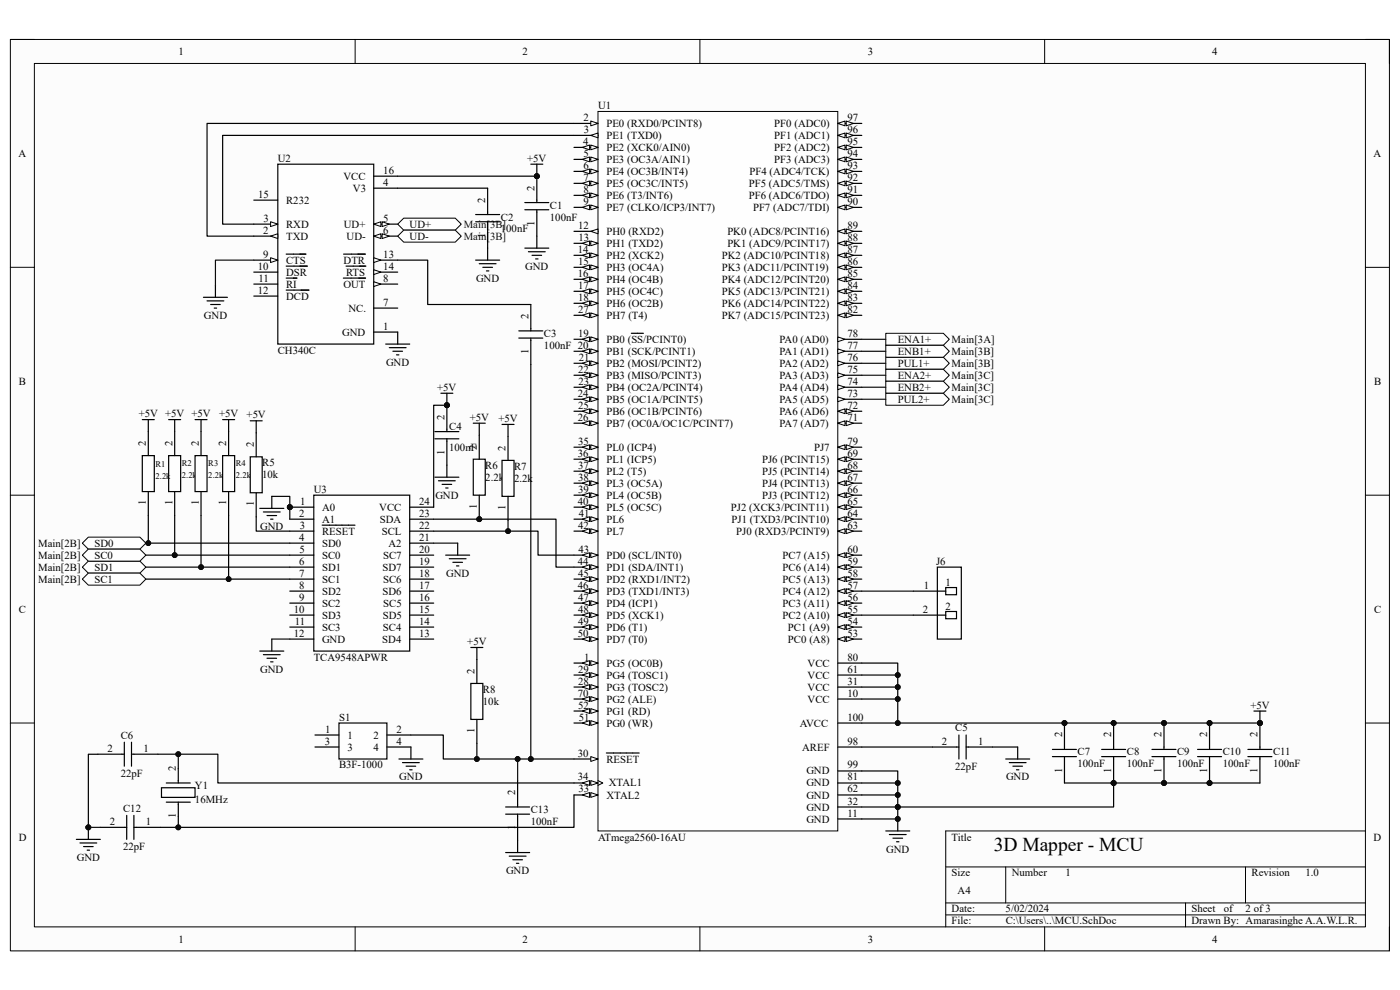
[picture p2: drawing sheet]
<svg xmlns="http://www.w3.org/2000/svg" width="297mm" height="210mm" viewBox="0 0 297 210" stroke-linecap="round" stroke-linejoin="round" font-family="sans-serif">
<defs><g id="words">
<text font-size="4.1" x="210.8" y="180.5">3D Mapper - MCU</text>
<g font-size="2.3">
<text x="37.9" y="11.7">1</text>
<text x="110.9" y="11.7">2</text>
<text x="184.1" y="11.7">3</text>
<text x="257.1" y="11.7">4</text>
<text x="126.9" y="23.1">U1</text>
<text x="123.8" y="25.7">2</text>
<text x="123.9" y="28.2">3</text>
<text x="128.7" y="29.5">PE1 (TXD0)</text>
<text x="128.7" y="26.9">PE0 (RXD0/PCINT8)</text>
<text x="164.3" y="29.5">PF1 (ADC1)</text>
<text x="164.3" y="26.9">PF0 (ADC0)</text>
<text x="179.8" y="28.2">96</text>
<text x="179.8" y="25.7">97</text>
<text x="3.9" y="33.3">A</text>
<text x="58.9" y="34.3">U2</text>
<text x="111.8" y="34.3">+5V</text>
<text x="123.7" y="30.7">4</text>
<text x="123.8" y="35.9">6</text>
<text x="123.8" y="33.3">5</text>
<text x="128.7" y="34.6">PE3 (OC3A/AIN1)</text>
<text x="128.7" y="32">PE2 (XCK0/AIN0)</text>
<text x="164.3" y="32">PF2 (ADC2)</text>
<text x="164.3" y="34.6">PF3 (ADC3)</text>
<text x="179.8" y="30.7">95</text>
<text x="179.8" y="35.9">93</text>
<text x="179.8" y="33.3">94</text>
<text x="291.4" y="33.3">A</text>
<text x="54.7" y="42">15</text>
<text x="72.9" y="38.1">VCC</text>
<text x="74.9" y="40.7">V3</text>
<text x="81.3" y="36.9">16</text>
<text x="81.3" y="39.4">4</text>
<text x="113.4" y="40.4" transform="rotate(-90 113.4 40.4)">2</text>
<text x="123.8" y="38.4">7</text>
<text x="123.8" y="40.9">8</text>
<text x="128.7" y="37.1">PE4 (OC3B/INT4)</text>
<text x="128.7" y="39.7">PE5 (OC3C/INT5)</text>
<text x="158.9" y="39.7">PF5 (ADC5/TMS)</text>
<text x="159" y="37.1">PF4 (ADC4/TCK)</text>
<text x="179.8" y="38.4">92</text>
<text x="179.8" y="40.9">91</text>
<text x="55.9" y="47">3</text>
<text x="60.7" y="43.2">R232</text>
<text x="81.3" y="47">5</text>
<text x="103" y="43" transform="rotate(-90 103 43)">2</text>
<text x="106.3" y="46.8">C2</text>
<text x="113.4" y="47.9" transform="rotate(-90 113.4 47.9)">1</text>
<text x="116.7" y="46.8">100nF</text>
<text x="116.7" y="44.2">C1</text>
<text x="123.8" y="43.5">9</text>
<text x="128.7" y="42.2">PE6 (T3/INT6)</text>
<text x="128.7" y="44.7">PE7 (CLKO/ICP3/INT7)</text>
<text x="158.9" y="42.2">PF6 (ADC6/TDO)</text>
<text x="159.8" y="44.7">PF7 (ADC7/TDI)</text>
<text x="179.8" y="43.5">90</text>
<text x="55.8" y="49.6">2</text>
<text x="60.7" y="48.3">RXD</text>
<text x="60.7" y="50.8">TXD</text>
<text x="72.9" y="48.3">UD+</text>
<text x="73.5" y="50.8">UD-</text>
<text x="81.3" y="49.6">6</text>
<text x="86.9" y="48.3">UD+</text>
<text x="86.9" y="50.8">UD-</text>
<text x="103" y="50.5" transform="rotate(-90 103 50.5)">1</text>
<text x="106.3" y="49.3">100nF</text>
<text x="122.6" y="53.6">14</text>
<text x="122.6" y="48.6">12</text>
<text x="122.7" y="51.1">13</text>
<text x="128.7" y="52.4">PH1 (TXD2)</text>
<text x="128.7" y="49.8">PH0 (RXD2)</text>
<text x="154.3" y="52.4">PK1 (ADC9/PCINT17)</text>
<text x="154.3" y="49.8">PK0 (ADC8/PCINT16)</text>
<text x="179.8" y="53.6">87</text>
<text x="179.8" y="51.1">88</text>
<text x="179.8" y="48.6">89</text>
<text x="54.7" y="57.2">10</text>
<text x="54.9" y="59.7">11</text>
<text x="55.8" y="54.7">9</text>
<text x="60.7" y="55.9">CTS</text>
<text x="60.7" y="58.5">DSR</text>
<text x="72.9" y="55.9">DTR</text>
<text x="73.4" y="58.5">RTS</text>
<text x="81.3" y="54.7">13</text>
<text x="81.3" y="57.2">14</text>
<text x="81.3" y="59.7">8</text>
<text x="101" y="59.7">GND</text>
<text x="111.4" y="57.2">GND</text>
<text x="122.6" y="58.7">16</text>
<text x="122.7" y="56.2">15</text>
<text x="128.7" y="54.9">PH2 (XCK2)</text>
<text x="128.7" y="57.4">PH3 (OC4A)</text>
<text x="128.7" y="60">PH4 (OC4B)</text>
<text x="153.1" y="60">PK4 (ADC12/PCINT20)</text>
<text x="153.1" y="57.4">PK3 (ADC11/PCINT19)</text>
<text x="153.1" y="54.9">PK2 (ADC10/PCINT18)</text>
<text x="179.8" y="58.7">85</text>
<text x="179.8" y="56.2">86</text>
<text x="54.7" y="62.3">12</text>
<text x="60.7" y="61">RI</text>
<text x="60.7" y="63.6">DCD</text>
<text x="72.9" y="61">OUT</text>
<text x="81.3" y="64.9">7</text>
<text x="122.6" y="61.3">17</text>
<text x="122.6" y="63.8">18</text>
<text x="128.7" y="62.6">PH5 (OC4C)</text>
<text x="128.7" y="65.1">PH6 (OC2B)</text>
<text x="153.1" y="62.6">PK5 (ADC13/PCINT21)</text>
<text x="153.1" y="65.1">PK6 (ADC14/PCINT22)</text>
<text x="179.8" y="61.3">84</text>
<text x="179.8" y="63.8">83</text>
<text x="43.3" y="67.6">GND</text>
<text x="72.6" y="71.2">GND</text>
<text x="73.9" y="66.1">NC.</text>
<text x="81.3" y="69.9">1</text>
<text x="112.1" y="67.6" transform="rotate(-90 112.1 67.6)">2</text>
<text x="115.4" y="71.5">C3</text>
<text x="122.6" y="71.5">19</text>
<text x="122.6" y="66.4">27</text>
<text x="128.7" y="67.6">PH7 (T4)</text>
<text x="153.1" y="67.6">PK7 (ADC15/PCINT23)</text>
<text x="179.8" y="71.5">78</text>
<text x="179.8" y="66.4">82</text>
<text x="58.9" y="75">CH340C</text>
<text x="81.9" y="77.6">GND</text>
<text x="112.1" y="75.1" transform="rotate(-90 112.1 75.1)">1</text>
<text x="115.4" y="74">100nF 20</text>
<text x="122.8" y="76.5">21</text>
<text x="128.7" y="77.8">PB2 (MOSI/PCINT2)</text>
<text x="128.7" y="75.3">PB1 (SCK/PCINT1)</text>
<text x="128.7" y="72.7">PB0 (SS/PCINT0)</text>
<text x="165.4" y="75.3">PA1 (AD1)</text>
<text x="165.4" y="77.8">PA2 (AD2)</text>
<text x="165.4" y="72.7">PA0 (AD0)</text>
<text x="179.8" y="74">77</text>
<text x="179.8" y="76.5">76</text>
<text x="190.5" y="72.7">ENA1+</text>
<text x="190.5" y="77.8">PUL1+</text>
<text x="190.5" y="75.3">ENB1+</text>
<text x="201.9" y="72.7">Main[3A]</text>
<text x="201.9" y="77.8">Main[3B]</text>
<text x="201.9" y="75.3">Main[3B]</text>
<text x="4" y="81.6">B</text>
<text x="92.8" y="82.9">+5V</text>
<text x="122.6" y="79.1">22</text>
<text x="122.7" y="81.6">23</text>
<text x="128.7" y="80.3">PB3 (MISO/PCINT3)</text>
<text x="128.7" y="82.9">PB4 (OC2A/PCINT4)</text>
<text x="165.4" y="82.9">PA4 (AD4)</text>
<text x="165.4" y="80.3">PA3 (AD3)</text>
<text x="179.8" y="81.6">74</text>
<text x="179.8" y="79.1">75</text>
<text x="190.5" y="80.3">ENA2+</text>
<text x="190.5" y="82.9">ENB2+</text>
<text x="201.9" y="80.3">Main[3C]</text>
<text x="201.9" y="82.9">Main[3C]</text>
<text x="291.5" y="81.6">B</text>
<text x="29.4" y="88.5">+5V +5V +5V</text>
<text x="46.5" y="88.5">+5V</text>
<text x="52.3" y="88.8">+5V</text>
<text x="94.3" y="89" transform="rotate(-90 94.3 89)">2</text>
<text x="99.7" y="89.3">+5V</text>
<text x="105.7" y="89.5">+5V</text>
<text x="122.6" y="84.2">24</text>
<text x="122.6" y="89.3">26</text>
<text x="122.7" y="86.7">25</text>
<text x="128.7" y="88">PB6 (OC1B/PCINT6)</text>
<text x="128.7" y="85.4">PB5 (OC1A/PCINT5)</text>
<text x="165.4" y="85.4">PA5 (AD5)</text>
<text x="165.4" y="88">PA6 (AD6)</text>
<text x="179.8" y="89.3">71</text>
<text x="179.8" y="84.2">73</text>
<text x="179.8" y="86.7">72</text>
<text x="190.5" y="85.4">PUL2+</text>
<text x="201.9" y="85.4">Main[3C]</text>
<text x="30.9" y="94.6" transform="rotate(-90 30.9 94.6)">2</text>
<text x="36.6" y="94.6" transform="rotate(-90 36.6 94.6)">2</text>
<text x="42.2" y="94.6" transform="rotate(-90 42.2 94.6)">2</text>
<text x="48" y="94.6" transform="rotate(-90 48 94.6)">2</text>
<text x="53.8" y="94.9" transform="rotate(-90 53.8 94.9)">2</text>
<text x="95.3" y="95.6">100nF</text>
<text x="95.3" y="91.3">C4</text>
<text x="101.2" y="95.4" transform="rotate(-90 101.2 95.4)">2</text>
<text x="107.3" y="95.6" transform="rotate(-90 107.3 95.6)">2</text>
<text x="122.7" y="94.4">35</text>
<text x="128.7" y="90.6">PB7 (OC0A/OC1C/PCINT7)</text>
<text x="128.7" y="95.6">PL0 (ICP4)</text>
<text x="165.4" y="90.6">PA7 (AD7)</text>
<text x="172.7" y="95.6">PJ7</text>
<text x="179.8" y="94.4">79</text>
<text x="55.6" y="101.5">10k</text>
<text x="55.6" y="98.9">R5</text>
<text x="94.3" y="96.5" transform="rotate(-90 94.3 96.5)">1</text>
<text x="103" y="102">2.2k</text>
<text x="103" y="99.4">R6</text>
<text x="109.1" y="99.7">R7</text>
<text x="122.6" y="96.9">36</text>
<text x="122.6" y="99.4">37</text>
<text x="122.6" y="102">38</text>
<text x="128.7" y="100.7">PL2 (T5)</text>
<text x="128.7" y="98.2">PL1 (ICP5)</text>
<text x="161.7" y="100.7">PJ5 (PCINT14)</text>
<text x="161.7" y="98.2">PJ6 (PCINT15)</text>
<text x="179.8" y="99.4">68</text>
<text x="179.8" y="96.9">69</text>
<text x="179.8" y="102">67</text>
<text x="30.9" y="107.2" transform="rotate(-90 30.9 107.2)">1</text>
<text x="36.6" y="107.2" transform="rotate(-90 36.6 107.2)">1</text>
<text x="42.2" y="107.2" transform="rotate(-90 42.2 107.2)">1</text>
<text x="48" y="107.2" transform="rotate(-90 48 107.2)">1</text>
<text x="53.8" y="107.4" transform="rotate(-90 53.8 107.4)">1</text>
<text x="63.7" y="107.1">1</text>
<text x="66.5" y="104.5">U3</text>
<text x="88.9" y="107.1">24</text>
<text x="92.4" y="105.8">GND</text>
<text x="101.2" y="107.9" transform="rotate(-90 101.2 107.9)">1</text>
<text x="109.1" y="102.2">2.2k</text>
<text x="122.6" y="107.1">40</text>
<text x="122.6" y="104.5">39</text>
<text x="128.7" y="103.3">PL3 (OC5A)</text>
<text x="128.7" y="105.8">PL4 (OC5B)</text>
<text x="161.7" y="105.8">PJ3 (PCINT12)</text>
<text x="161.7" y="103.3">PJ4 (PCINT13)</text>
<text x="179.8" y="104.5">66</text>
<text x="179.8" y="107.1">65</text>
<text x="55.2" y="112.4">GND</text>
<text x="63.5" y="109.6">2</text>
<text x="63.6" y="112.1">3</text>
<text x="68.3" y="108.3">A0</text>
<text x="68.3" y="110.9">A1</text>
<text x="68.3" y="113.4">RESET</text>
<text x="80.5" y="108.3">VCC</text>
<text x="80.6" y="110.9">SDA</text>
<text x="81" y="113.4">SCL</text>
<text x="88.9" y="109.6">23</text>
<text x="88.9" y="112.1">22</text>
<text x="107.3" y="108.2" transform="rotate(-90 107.3 108.2)">1</text>
<text x="122.6" y="112.1">42</text>
<text x="122.8" y="109.6">41</text>
<text x="128.7" y="108.3">PL5 (OC5C)</text>
<text x="128.7" y="110.9">PL6</text>
<text x="128.7" y="113.4">PL7</text>
<text x="155.1" y="108.3">PJ2 (XCK3/PCINT11)</text>
<text x="155.2" y="110.9">PJ1 (TXD3/PCINT10)</text>
<text x="156.2" y="113.4">PJ0 (RXD3/PCINT9)</text>
<text x="179.8" y="112.1">63</text>
<text x="179.8" y="109.6">64</text>
<text x="8.1" y="116">Main[2B]</text>
<text x="8.1" y="118.5">Main[2B]</text>
<text x="20" y="116">SD0</text>
<text x="20" y="118.5">SC0</text>
<text x="63.5" y="114.7">4</text>
<text x="63.5" y="119.8">6</text>
<text x="63.5" y="117.3">5</text>
<text x="68.3" y="116">SD0</text>
<text x="68.3" y="118.5">SC0</text>
<text x="81.3" y="118.5">SC7</text>
<text x="82.4" y="116">A2</text>
<text x="88.9" y="114.7">21</text>
<text x="88.9" y="117.3">20</text>
<text x="88.9" y="119.8">19</text>
<text x="122.6" y="119.8">44</text>
<text x="122.7" y="117.3">43</text>
<text x="128.7" y="118.5">PD0 (SCL/INT0)</text>
<text x="166" y="118.5">PC7 (A15)</text>
<text x="179.8" y="119.8">59</text>
<text x="179.8" y="117.3">60</text>
<text x="198.6" y="119.8">J6</text>
<text x="8.1" y="121.1">Main[2B]</text>
<text x="8.1" y="123.6">Main[2B]</text>
<text x="20" y="121.1">SD1</text>
<text x="20" y="123.6">SC1</text>
<text x="63.5" y="122.3">7</text>
<text x="63.5" y="124.9">8</text>
<text x="68.3" y="121.1">SD1</text>
<text x="68.3" y="123.6">SC1</text>
<text x="81.2" y="121.1">SD7</text>
<text x="81.3" y="123.6">SC6</text>
<text x="88.9" y="122.3">18</text>
<text x="88.9" y="124.9">17</text>
<text x="94.7" y="122.3">GND</text>
<text x="122.6" y="124.9">46</text>
<text x="122.7" y="122.3">45</text>
<text x="128.7" y="123.6">PD2 (RXD1/INT2)</text>
<text x="128.7" y="121.1">PD1 (SDA/INT1)</text>
<text x="166" y="123.6">PC5 (A13)</text>
<text x="166" y="121.1">PC6 (A14)</text>
<text x="179.8" y="124.9">57</text>
<text x="179.8" y="122.3">58</text>
<text x="196" y="124.9">1</text>
<text x="200.6" y="124.4">1</text>
<text x="4" y="130">C</text>
<text x="62.3" y="130">10</text>
<text x="63.5" y="127.4">9</text>
<text x="68.3" y="126.2">SD2</text>
<text x="68.3" y="128.7">SC2</text>
<text x="68.3" y="131.2">SD3</text>
<text x="81.2" y="126.2">SD6</text>
<text x="81.2" y="131.2">SD5</text>
<text x="81.3" y="128.7">SC5</text>
<text x="88.9" y="127.4">16</text>
<text x="88.9" y="130">15</text>
<text x="122.6" y="127.4">47</text>
<text x="122.6" y="130">48</text>
<text x="128.7" y="126.2">PD3 (TXD1/INT3)</text>
<text x="128.7" y="128.7">PD4 (ICP1)</text>
<text x="128.7" y="131.2">PD5 (XCK1)</text>
<text x="166" y="131.2">PC2 (A10)</text>
<text x="166" y="128.7">PC3 (A11)</text>
<text x="166" y="126.2">PC4 (A12)</text>
<text x="179.8" y="130">55</text>
<text x="179.8" y="127.4">56</text>
<text x="195.7" y="130">2</text>
<text x="200.6" y="129.5">2</text>
<text x="291.5" y="130">C</text>
<text x="62.3" y="135">12</text>
<text x="62.5" y="132.5">11</text>
<text x="68.3" y="133.8">SC3</text>
<text x="68.3" y="136.3">GND</text>
<text x="81.1" y="136.3">SD4</text>
<text x="81.2" y="133.8">SC4</text>
<text x="88.9" y="132.5">14</text>
<text x="88.9" y="135">13</text>
<text x="99.1" y="136.8">+5V</text>
<text x="122.6" y="135">50</text>
<text x="122.6" y="132.5">49</text>
<text x="128.7" y="133.8">PD6 (T1)</text>
<text x="128.7" y="136.3">PD7 (T0)</text>
<text x="167.2" y="133.8">PC1 (A9)</text>
<text x="167.2" y="136.3">PC0 (A8)</text>
<text x="179.8" y="132.5">54</text>
<text x="179.8" y="135">53</text>
<text x="55.2" y="142.7">GND</text>
<text x="66.5" y="140.1">TCA9548APWR</text>
<text x="100.7" y="143" transform="rotate(-90 100.7 143)">2</text>
<text x="122.6" y="142.7">29</text>
<text x="124" y="140.1">1</text>
<text x="128.7" y="141.4">PG5 (OC0B)</text>
<text x="128.7" y="144">PG4 (TOSC1)</text>
<text x="171.3" y="141.4">VCC</text>
<text x="171.3" y="144">VCC</text>
<text x="179.8" y="140.1">80</text>
<text x="179.8" y="142.7">61</text>
<text x="102.4" y="149.6">10k</text>
<text x="102.4" y="147">R8</text>
<text x="122.6" y="147.8">70</text>
<text x="122.6" y="145.2">28</text>
<text x="128.7" y="149.1">PG2 (ALE)</text>
<text x="128.7" y="146.5">PG3 (TOSC2)</text>
<text x="171.3" y="146.5">VCC</text>
<text x="171.3" y="149.1">VCC</text>
<text x="179.8" y="145.2">31</text>
<text x="179.8" y="147.8">10</text>
<text x="69" y="155.4">1</text>
<text x="71.9" y="152.9">S1</text>
<text x="84.1" y="155.4">2</text>
<text x="100.7" y="155.5" transform="rotate(-90 100.7 155.5)">1</text>
<text x="122.6" y="150.3">52</text>
<text x="122.8" y="152.9">51</text>
<text x="128.7" y="154.1">PG0 (WR)</text>
<text x="128.7" y="151.6">PG1 (RD)</text>
<text x="169.7" y="154.1">AVCC</text>
<text x="179.8" y="152.9">100</text>
<text x="202.6" y="155.2">C5</text>
<text x="265.3" y="150.3">+5V</text>
<text x="22.8" y="159.5">2</text>
<text x="25.6" y="156.7">C6</text>
<text x="30.4" y="159.5">1</text>
<text x="68.9" y="157.9">3</text>
<text x="73.7" y="156.7">1</text>
<text x="73.7" y="159.2">3</text>
<text x="79.2" y="156.7">2</text>
<text x="79.2" y="159.2">4</text>
<text x="84.1" y="157.9">4</text>
<text x="122.6" y="160.5">30</text>
<text x="128.7" y="161.8">RESET</text>
<text x="170.2" y="159.2">AREF</text>
<text x="179.8" y="157.9">98</text>
<text x="199.8" y="157.9">2</text>
<text x="207.5" y="157.9">1</text>
<text x="225.3" y="156.4" transform="rotate(-90 225.3 156.4)">2</text>
<text x="228.6" y="160.2">C7</text>
<text x="235.8" y="156.4" transform="rotate(-90 235.8 156.4)">2</text>
<text x="239.1" y="160.2">C8</text>
<text x="246.4" y="156.4" transform="rotate(-90 246.4 156.4)">2</text>
<text x="249.7" y="160.2">C9</text>
<text x="256.1" y="156.4" transform="rotate(-90 256.1 156.4)">2</text>
<text x="259.4" y="160.2">C10</text>
<text x="266.8" y="156.4" transform="rotate(-90 266.8 156.4)">2</text>
<text x="270.1" y="160.2">C11</text>
<text x="25.6" y="164.8">22pF</text>
<text x="37.3" y="163.5" transform="rotate(-90 37.3 163.5)">2</text>
<text x="41.4" y="167.3">Y1</text>
<text x="71.9" y="163">B3F-1000</text>
<text x="84.7" y="165.6">GND</text>
<text x="122.6" y="165.6">34</text>
<text x="129.2" y="166.8">XTAL1</text>
<text x="171.1" y="166.8">GND</text>
<text x="171.1" y="164.3">GND</text>
<text x="179.8" y="165.6">81</text>
<text x="179.8" y="163">99</text>
<text x="202.6" y="163.3">22pF</text>
<text x="213.4" y="165.6">GND</text>
<text x="225.3" y="163.9" transform="rotate(-90 225.3 163.9)">1</text>
<text x="228.6" y="162.8">100nF</text>
<text x="235.8" y="163.9" transform="rotate(-90 235.8 163.9)">1</text>
<text x="239.1" y="162.8">100nF</text>
<text x="246.4" y="163.9" transform="rotate(-90 246.4 163.9)">1</text>
<text x="249.7" y="162.8">100nF</text>
<text x="256.1" y="163.9" transform="rotate(-90 256.1 163.9)">1</text>
<text x="259.4" y="162.8">100nF</text>
<text x="266.8" y="163.9" transform="rotate(-90 266.8 163.9)">1</text>
<text x="270.1" y="162.8">100nF</text>
<text x="26.1" y="172.2">C12</text>
<text x="37.3" y="173.6" transform="rotate(-90 37.3 173.6)">1</text>
<text x="41.4" y="170.4">16MHz</text>
<text x="109.3" y="168.7" transform="rotate(-90 109.3 168.7)">2</text>
<text x="112.6" y="172.5">C13</text>
<text x="122.7" y="168.1">33</text>
<text x="128.7" y="169.4">XTAL2</text>
<text x="171.1" y="172">GND</text>
<text x="171.1" y="169.4">GND</text>
<text x="179.8" y="173.2">11</text>
<text x="179.8" y="170.7">32</text>
<text x="179.8" y="168.1">62</text>
<text x="4" y="178.3">D</text>
<text x="23.3" y="175">2</text>
<text x="30.9" y="175">1</text>
<text x="109.3" y="176.1" transform="rotate(-90 109.3 176.1)">1</text>
<text x="112.6" y="175">100nF</text>
<text x="126.9" y="178.3">ATmega2560-16AU</text>
<text x="171.1" y="174.5">GND</text>
<text x="201.9" y="178.3">Title</text>
<text x="291.4" y="178.3">D</text>
<text x="16.3" y="182.6">GND</text>
<text x="26.1" y="180.3">22pF</text>
<text x="107.4" y="185.4">GND</text>
<text x="188" y="180.8">GND</text>
<text x="201.9" y="185.9">Size</text>
<text x="214.6" y="185.9">Number</text>
<text x="226.1" y="185.9">1</text>
<text x="265.5" y="185.9">Revision</text>
<text x="276.9" y="185.9">1.0</text>
<text x="203.2" y="189.7">A4</text>
<text x="201.9" y="193.5">Date:</text>
<text x="201.9" y="196.1">File:</text>
<text x="213.3" y="193.5">5/02/2024</text>
<text x="213.4" y="196.1">C:\Users\..\MCU.SchDoc</text>
<text x="252.8" y="196.1">Drawn By: Amarasinghe A.A.W.L.R.</text>
<text x="252.8" y="193.5">Sheet</text>
<text x="259.6" y="193.5">of</text>
<text x="264.2" y="193.5">2 of 3</text>
<text x="37.9" y="199.9">1</text>
<text x="110.9" y="199.9">2</text>
<text x="184.1" y="199.9">3</text>
<text x="257.1" y="199.9">4</text>
</g>
<g font-size="2.3" fill="#0e0e0e">
<text x="98.4" y="48.3">Main[3B]</text>
<text x="98.4" y="50.8">Main[3B]</text>
</g>
<g font-size="1.8">
<text x="33" y="101.6">2.2k</text>
<text x="33" y="99">R1</text>
<text x="38.6" y="101.3">2.2k</text>
<text x="38.6" y="98.8">R2</text>
<text x="44.2" y="101.3">2.2k</text>
<text x="44.2" y="98.8">R3</text>
<text x="50" y="101.3">2.2k</text>
<text x="50" y="98.8">R4</text>
</g>
</g></defs>
<path d="M2.2 8.4h292.6v193.3h-292.6z" fill-rule="evenodd" fill="#fcfcfc"/>
<path d="M2.2 8.4h292.6v193.3h-292.6z" fill="none" stroke="#000" stroke-width=".21"/>
<path d="M7.3 13.5h282.4v183.1h-282.4z" fill-rule="evenodd" fill="#fcfcfc"/>
<g fill="none" stroke="#000" stroke-width=".21">
<path d="M2.2 8.4h5.1M7.3 13.5h282.4v183.1h-282.4zM75.3 8.4v5.1M148.5 8.4v5.1M221.6 8.4v5.1M289.7 8.4h5.1v5.1M2.2 56.7h5.1M289.7 56.7h5.1M2.2 105h5.1M289.7 105.1h5.1M2.2 153.4h5.1M289.7 153.4h5.1"/>
<path d="M289.7 176.3h-89.1v20.3M75.3 196.6v5.1M148.5 196.6v5.1M200.6 183.9h89.1M200.6 191.5h89.1M200.6 194.1h89.1M213.4 183.9v7.6M221.6 196.6v5.1M251.5 191.5v5.1M264.2 183.9v7.6M294.8 196.6v5.1"/>
</g>
<path d="M215.9 158.5v2.5M187.9 176.3h5.1M188.7 177h3.5M189.4 177.8h2.1M190.2 178.6h.5M190.5 173.7v2.6M213.4 161h5.1M214.1 161.8h3.6M214.9 162.5h2M215.6 163.3h.6" fill="none" stroke="#000" stroke-width=".25"/>
<circle cx="190.5" cy="173.7" r=".51" fill="#0e0e0e"/>
<circle cx="190.5" cy="173.7" r=".51" fill="none" stroke="#0e0e0e" stroke-width=".21"/>
<path d="M16.2 178.1h5.1M17 178.8h3.5M17.7 179.6h2.1M18.7 175.5v2.6M18.5 180.4h.5" fill="none" stroke="#000" stroke-width=".25"/>
<circle cx="18.7" cy="175.5" r=".51" fill="#0e0e0e"/>
<circle cx="18.7" cy="175.5" r=".51" fill="none" stroke="#0e0e0e" stroke-width=".21"/>
<path d="M18.7 119h11l1.3 1.3-1.3 1.3h-11l-1.2-1.3z" fill-rule="evenodd" fill="#fefefe"/>
<path d="M18.7 119h11l1.3 1.3-1.3 1.3h-11l-1.2-1.3z" fill="none" stroke="#000" stroke-width=".21"/>
<path d="M18.7 114h11l1.3 1.2-1.3 1.3h-11l-1.2-1.3z" fill-rule="evenodd" fill="#fefefe"/>
<path d="M18.7 114h11l1.3 1.2-1.3 1.3h-11l-1.2-1.3z" fill="none" stroke="#000" stroke-width=".21"/>
<path d="M18.7 116.5h11l1.3 1.3-1.3 1.2h-11l-1.2-1.2z" fill-rule="evenodd" fill="#fefefe"/>
<path d="M18.7 116.5h11l1.3 1.3-1.3 1.2h-11l-1.2-1.2z" fill="none" stroke="#000" stroke-width=".21"/>
<path d="M18.7 121.6h11l1.3 1.3-1.3 1.2h-11l-1.2-1.2z" fill-rule="evenodd" fill="#fefefe"/>
<path d="M18.7 121.6h11l1.3 1.3-1.3 1.2h-11l-1.2-1.2z" fill="none" stroke="#000" stroke-width=".21"/>
<path d="M187.9 70.7h12.2l1.3 1.3-1.3 1.2h-12.2z" fill-rule="evenodd" fill="#fefefe"/>
<path d="M187.9 70.7h12.2l1.3 1.3-1.3 1.2h-12.2z" fill="none" stroke="#000" stroke-width=".21"/>
<path d="M187.9 75.8h12.2l1.3 1.3-1.3 1.2h-12.2z" fill-rule="evenodd" fill="#fefefe"/>
<path d="M187.9 75.8h12.2l1.3 1.3-1.3 1.2h-12.2z" fill="none" stroke="#000" stroke-width=".21"/>
<path d="M187.9 73.2h12.2l1.3 1.3-1.3 1.3h-12.2z" fill-rule="evenodd" fill="#fefefe"/>
<path d="M187.9 73.2h12.2l1.3 1.3-1.3 1.3h-12.2z" fill="none" stroke="#000" stroke-width=".21"/>
<path d="M187.9 78.3h12.2l1.3 1.3-1.3 1.3h-12.2z" fill-rule="evenodd" fill="#fefefe"/>
<path d="M187.9 78.3h12.2l1.3 1.3-1.3 1.3h-12.2z" fill="none" stroke="#000" stroke-width=".21"/>
<path d="M187.9 80.9h12.2l1.3 1.2-1.3 1.3h-12.2z" fill-rule="evenodd" fill="#fefefe"/>
<path d="M187.9 80.9h12.2l1.3 1.2-1.3 1.3h-12.2z" fill="none" stroke="#000" stroke-width=".21"/>
<path d="M187.9 83.4h12.2l1.3 1.3-1.3 1.3h-12.2z" fill-rule="evenodd" fill="#fefefe"/>
<path d="M187.9 83.4h12.2l1.3 1.3-1.3 1.3h-12.2z" fill="none" stroke="#000" stroke-width=".21"/>
<path d="M55.1 138.1h5.1M55.9 138.9h3.5M56.6 139.6h2.1M57.7 135.6v2.5M57.4 140.4h.5" fill="none" stroke="#000" stroke-width=".25"/>
<path d="M126.9 23.6h50.8v152.7h-50.8z" fill-rule="evenodd" fill="#fefefe"/>
<path d="M126.9 23.6h50.8v152.7h-50.8z" fill="none" stroke="#000" stroke-width=".21"/>
<path d="M177.7 112.7h5.1" fill="none" stroke="#000" stroke-width=".25"/>
<path d="M177.7 112.7l1.6-.5v1z" fill="#fbfbfb"/>
<path d="M177.7 112.7l1.6-.5v1z" fill="none" stroke="#000" stroke-width=".21"/>
<path d="M179.5 112.2l1.5 .5-1.5 .5z" fill="#fbfbfb"/>
<path d="M179.5 112.2l1.5 .5-1.5 .5z" fill="none" stroke="#000" stroke-width=".21"/>
<path d="M121.8 140.7h5.1M177.7 153.4h5.1M177.7 145.8h5.1M177.7 173.7h5.1M177.7 171.2h5.1M177.7 166.1h5.1" fill="none" stroke="#000" stroke-width=".25"/>
<path d="M125.3 140.1l1.6 .6-1.6 .5z" fill="#fbfbfb"/>
<path d="M125.3 140.1l1.6 .6-1.6 .5z" fill="none" stroke="#000" stroke-width=".21"/>
<path d="M123.5 140.7l1.6-.6v1.1z" fill="#fbfbfb"/>
<path d="M123.5 140.7l1.6-.6v1.1z" fill="none" stroke="#000" stroke-width=".21"/>
<path d="M121.8 122.9h5.1" fill="none" stroke="#000" stroke-width=".25"/>
<path d="M125.3 122.3l1.6 .6-1.6 .5z" fill="#fbfbfb"/>
<path d="M125.3 122.3l1.6 .6-1.6 .5z" fill="none" stroke="#000" stroke-width=".21"/>
<path d="M123.5 122.9l1.6-.6v1.1z" fill="#fbfbfb"/>
<path d="M123.5 122.9l1.6-.6v1.1z" fill="none" stroke="#000" stroke-width=".21"/>
<path d="M121.8 161h5.1" fill="none" stroke="#000" stroke-width=".25"/>
<path d="M125.3 160.5l1.6 .5-1.6 .5z" fill="#fbfbfb"/>
<path d="M125.3 160.5l1.6 .5-1.6 .5z" fill="none" stroke="#000" stroke-width=".21"/>
<path d="M177.7 82.1h5.1M128.6 159.7h7" fill="none" stroke="#000" stroke-width=".25"/>
<path d="M177.7 81.6l1.6 .5-1.6 .6z" fill="#fbfbfb"/>
<path d="M177.7 81.6l1.6 .5-1.6 .6z" fill="none" stroke="#000" stroke-width=".21"/>
<path d="M177.7 89.8h5.1" fill="none" stroke="#000" stroke-width=".25"/>
<path d="M177.7 89.8l1.6-.5v1z" fill="#fbfbfb"/>
<path d="M177.7 89.8l1.6-.5v1z" fill="none" stroke="#000" stroke-width=".21"/>
<path d="M179.5 89.3l1.5 .5-1.5 .5z" fill="#fbfbfb"/>
<path d="M179.5 89.3l1.5 .5-1.5 .5z" fill="none" stroke="#000" stroke-width=".21"/>
<path d="M177.7 84.7h5.1" fill="none" stroke="#000" stroke-width=".25"/>
<path d="M177.7 84.2l1.6 .5-1.6 .5z" fill="#fbfbfb"/>
<path d="M177.7 84.2l1.6 .5-1.6 .5z" fill="none" stroke="#000" stroke-width=".21"/>
<path d="M177.7 140.7h5.1M121.8 166.1h5.1" fill="none" stroke="#000" stroke-width=".25"/>
<path d="M125.3 165.6l1.6 .5-1.6 .5z" fill="#fbfbfb"/>
<path d="M125.3 165.6l1.6 .5-1.6 .5z" fill="none" stroke="#000" stroke-width=".21"/>
<path d="M123.5 166.1l1.6-.5v1z" fill="#fbfbfb"/>
<path d="M123.5 166.1l1.6-.5v1zM126.9 165.6l1 .5-1 .5" fill="none" stroke="#000" stroke-width=".21"/>
<path d="M177.7 133h5.1" fill="none" stroke="#000" stroke-width=".25"/>
<path d="M177.7 133l1.6-.5v1z" fill="#fbfbfb"/>
<path d="M177.7 133l1.6-.5v1z" fill="none" stroke="#000" stroke-width=".21"/>
<path d="M179.5 132.5l1.5 .5-1.5 .5z" fill="#fbfbfb"/>
<path d="M179.5 132.5l1.5 .5-1.5 .5z" fill="none" stroke="#000" stroke-width=".21"/>
<path d="M177.7 130.5h5.1" fill="none" stroke="#000" stroke-width=".25"/>
<path d="M177.7 130.5l1.6-.5v1z" fill="#fbfbfb"/>
<path d="M177.7 130.5l1.6-.5v1z" fill="none" stroke="#000" stroke-width=".21"/>
<path d="M179.5 130l1.5 .5-1.5 .5z" fill="#fbfbfb"/>
<path d="M179.5 130l1.5 .5-1.5 .5z" fill="none" stroke="#000" stroke-width=".21"/>
<path d="M177.7 127.9h5.1" fill="none" stroke="#000" stroke-width=".25"/>
<path d="M177.7 127.9l1.6-.5v1z" fill="#fbfbfb"/>
<path d="M177.7 127.9l1.6-.5v1z" fill="none" stroke="#000" stroke-width=".21"/>
<path d="M179.5 127.4l1.5 .5-1.5 .5z" fill="#fbfbfb"/>
<path d="M179.5 127.4l1.5 .5-1.5 .5z" fill="none" stroke="#000" stroke-width=".21"/>
<path d="M177.7 125.4h5.1" fill="none" stroke="#000" stroke-width=".25"/>
<path d="M177.7 125.4l1.6-.5v1z" fill="#fbfbfb"/>
<path d="M177.7 125.4l1.6-.5v1z" fill="none" stroke="#000" stroke-width=".21"/>
<path d="M179.5 124.9l1.5 .5-1.5 .5z" fill="#fbfbfb"/>
<path d="M179.5 124.9l1.5 .5-1.5 .5z" fill="none" stroke="#000" stroke-width=".21"/>
<path d="M177.7 122.9h5.1" fill="none" stroke="#000" stroke-width=".25"/>
<path d="M177.7 122.9l1.6-.6v1.1z" fill="#fbfbfb"/>
<path d="M177.7 122.9l1.6-.6v1.1z" fill="none" stroke="#000" stroke-width=".21"/>
<path d="M179.5 122.3l1.5 .6-1.5 .5z" fill="#fbfbfb"/>
<path d="M179.5 122.3l1.5 .6-1.5 .5z" fill="none" stroke="#000" stroke-width=".21"/>
<path d="M177.7 100h5.1" fill="none" stroke="#000" stroke-width=".25"/>
<path d="M177.7 100l1.6-.5v1z" fill="#fbfbfb"/>
<path d="M177.7 100l1.6-.5v1z" fill="none" stroke="#000" stroke-width=".21"/>
<path d="M179.5 99.5l1.5 .5-1.5 .5z" fill="#fbfbfb"/>
<path d="M179.5 99.5l1.5 .5-1.5 .5z" fill="none" stroke="#000" stroke-width=".21"/>
<path d="M177.7 97.4h5.1" fill="none" stroke="#000" stroke-width=".25"/>
<path d="M177.7 97.4l1.6-.5v1z" fill="#fbfbfb"/>
<path d="M177.7 97.4l1.6-.5v1z" fill="none" stroke="#000" stroke-width=".21"/>
<path d="M179.5 96.9l1.5 .5-1.5 .5z" fill="#fbfbfb"/>
<path d="M179.5 96.9l1.5 .5-1.5 .5z" fill="none" stroke="#000" stroke-width=".21"/>
<path d="M121.8 120.3h5.1M177.7 158.5h5.1" fill="none" stroke="#000" stroke-width=".25"/>
<path d="M125.3 119.8l1.6 .5-1.6 .5z" fill="#fbfbfb"/>
<path d="M125.3 119.8l1.6 .5-1.6 .5z" fill="none" stroke="#000" stroke-width=".21"/>
<path d="M123.5 120.3l1.6-.5v1z" fill="#fbfbfb"/>
<path d="M123.5 120.3l1.6-.5v1z" fill="none" stroke="#000" stroke-width=".21"/>
<path d="M121.8 87.2h5.1" fill="none" stroke="#000" stroke-width=".25"/>
<path d="M125.3 86.7l1.6 .5-1.6 .5z" fill="#fbfbfb"/>
<path d="M125.3 86.7l1.6 .5-1.6 .5z" fill="none" stroke="#000" stroke-width=".21"/>
<path d="M123.5 87.2l1.6-.5v1z" fill="#fbfbfb"/>
<path d="M123.5 87.2l1.6-.5v1z" fill="none" stroke="#000" stroke-width=".21"/>
<path d="M121.8 125.4h5.1" fill="none" stroke="#000" stroke-width=".25"/>
<path d="M125.3 124.9l1.6 .5-1.6 .5z" fill="#fbfbfb"/>
<path d="M125.3 124.9l1.6 .5-1.6 .5z" fill="none" stroke="#000" stroke-width=".21"/>
<path d="M123.5 125.4l1.6-.5v1z" fill="#fbfbfb"/>
<path d="M123.5 125.4l1.6-.5v1z" fill="none" stroke="#000" stroke-width=".21"/>
<path d="M121.8 127.9h5.1" fill="none" stroke="#000" stroke-width=".25"/>
<path d="M125.3 127.4l1.6 .5-1.6 .5z" fill="#fbfbfb"/>
<path d="M125.3 127.4l1.6 .5-1.6 .5z" fill="none" stroke="#000" stroke-width=".21"/>
<path d="M123.5 127.9l1.6-.5v1z" fill="#fbfbfb"/>
<path d="M123.5 127.9l1.6-.5v1z" fill="none" stroke="#000" stroke-width=".21"/>
<path d="M121.8 130.5h5.1" fill="none" stroke="#000" stroke-width=".25"/>
<path d="M125.3 130l1.6 .5-1.6 .5z" fill="#fbfbfb"/>
<path d="M125.3 130l1.6 .5-1.6 .5z" fill="none" stroke="#000" stroke-width=".21"/>
<path d="M123.5 130.5l1.6-.5v1z" fill="#fbfbfb"/>
<path d="M123.5 130.5l1.6-.5v1z" fill="none" stroke="#000" stroke-width=".21"/>
<path d="M121.8 133h5.1" fill="none" stroke="#000" stroke-width=".25"/>
<path d="M125.3 132.5l1.6 .5-1.6 .5z" fill="#fbfbfb"/>
<path d="M125.3 132.5l1.6 .5-1.6 .5z" fill="none" stroke="#000" stroke-width=".21"/>
<path d="M123.5 133l1.6-.5v1z" fill="#fbfbfb"/>
<path d="M123.5 133l1.6-.5v1z" fill="none" stroke="#000" stroke-width=".21"/>
<path d="M121.8 135.6h5.1" fill="none" stroke="#000" stroke-width=".25"/>
<path d="M125.3 135.1l1.6 .5-1.6 .5z" fill="#fbfbfb"/>
<path d="M125.3 135.1l1.6 .5-1.6 .5z" fill="none" stroke="#000" stroke-width=".21"/>
<path d="M123.5 135.6l1.6-.5v1z" fill="#fbfbfb"/>
<path d="M123.5 135.6l1.6-.5v1z" fill="none" stroke="#000" stroke-width=".21"/>
<path d="M177.7 28.7h5.1" fill="none" stroke="#000" stroke-width=".25"/>
<path d="M177.7 28.7l1.6-.5v1z" fill="#fbfbfb"/>
<path d="M177.7 28.7l1.6-.5v1z" fill="none" stroke="#000" stroke-width=".21"/>
<path d="M179.5 28.2l1.5 .5-1.5 .5z" fill="#fbfbfb"/>
<path d="M179.5 28.2l1.5 .5-1.5 .5z" fill="none" stroke="#000" stroke-width=".21"/>
<path d="M177.7 31.3h5.1" fill="none" stroke="#000" stroke-width=".25"/>
<path d="M177.7 31.3l1.6-.5v1z" fill="#fbfbfb"/>
<path d="M177.7 31.3l1.6-.5v1z" fill="none" stroke="#000" stroke-width=".21"/>
<path d="M179.5 30.8l1.5 .5-1.5 .5z" fill="#fbfbfb"/>
<path d="M179.5 30.8l1.5 .5-1.5 .5z" fill="none" stroke="#000" stroke-width=".21"/>
<path d="M177.7 135.6h5.1" fill="none" stroke="#000" stroke-width=".25"/>
<path d="M177.7 135.6l1.6-.5v1z" fill="#fbfbfb"/>
<path d="M177.7 135.6l1.6-.5v1z" fill="none" stroke="#000" stroke-width=".21"/>
<path d="M179.5 135.1l1.5 .5-1.5 .5z" fill="#fbfbfb"/>
<path d="M179.5 135.1l1.5 .5-1.5 .5z" fill="none" stroke="#000" stroke-width=".21"/>
<path d="M177.7 79.6h5.1" fill="none" stroke="#000" stroke-width=".25"/>
<path d="M177.7 79.1l1.6 .5-1.6 .5z" fill="#fbfbfb"/>
<path d="M177.7 79.1l1.6 .5-1.6 .5z" fill="none" stroke="#000" stroke-width=".21"/>
<path d="M177.7 36.4h5.1" fill="none" stroke="#000" stroke-width=".25"/>
<path d="M177.7 36.4l1.6-.6v1.1z" fill="#fbfbfb"/>
<path d="M177.7 36.4l1.6-.6v1.1z" fill="none" stroke="#000" stroke-width=".21"/>
<path d="M179.5 35.8l1.5 .6-1.5 .5z" fill="#fbfbfb"/>
<path d="M179.5 35.8l1.5 .6-1.5 .5z" fill="none" stroke="#000" stroke-width=".21"/>
<path d="M177.7 38.9h5.1" fill="none" stroke="#000" stroke-width=".25"/>
<path d="M177.7 38.9l1.6-.5v1z" fill="#fbfbfb"/>
<path d="M177.7 38.9l1.6-.5v1z" fill="none" stroke="#000" stroke-width=".21"/>
<path d="M179.5 38.4l1.5 .5-1.5 .5z" fill="#fbfbfb"/>
<path d="M179.5 38.4l1.5 .5-1.5 .5z" fill="none" stroke="#000" stroke-width=".21"/>
<path d="M177.7 41.4h5.1" fill="none" stroke="#000" stroke-width=".25"/>
<path d="M177.7 41.4l1.6-.5v1.1z" fill="#fbfbfb"/>
<path d="M177.7 41.4l1.6-.5v1.1z" fill="none" stroke="#000" stroke-width=".21"/>
<path d="M179.5 40.9l1.5 .5-1.5 .6z" fill="#fbfbfb"/>
<path d="M179.5 40.9l1.5 .5-1.5 .6z" fill="none" stroke="#000" stroke-width=".21"/>
<path d="M177.7 44h5.1" fill="none" stroke="#000" stroke-width=".25"/>
<path d="M177.7 44l1.6-.5v1z" fill="#fbfbfb"/>
<path d="M177.7 44l1.6-.5v1z" fill="none" stroke="#000" stroke-width=".21"/>
<path d="M179.5 43.5l1.5 .5-1.5 .5z" fill="#fbfbfb"/>
<path d="M179.5 43.5l1.5 .5-1.5 .5z" fill="none" stroke="#000" stroke-width=".21"/>
<path d="M121.8 153.4h5.1" fill="none" stroke="#000" stroke-width=".25"/>
<path d="M125.3 152.9l1.6 .5-1.6 .5z" fill="#fbfbfb"/>
<path d="M125.3 152.9l1.6 .5-1.6 .5z" fill="none" stroke="#000" stroke-width=".21"/>
<path d="M123.5 153.4l1.6-.5v1z" fill="#fbfbfb"/>
<path d="M123.5 153.4l1.6-.5v1z" fill="none" stroke="#000" stroke-width=".21"/>
<path d="M121.8 150.8h5.1" fill="none" stroke="#000" stroke-width=".25"/>
<path d="M125.3 150.3l1.6 .5-1.6 .5z" fill="#fbfbfb"/>
<path d="M125.3 150.3l1.6 .5-1.6 .5z" fill="none" stroke="#000" stroke-width=".21"/>
<path d="M123.5 150.8l1.6-.5v1z" fill="#fbfbfb"/>
<path d="M123.5 150.8l1.6-.5v1z" fill="none" stroke="#000" stroke-width=".21"/>
<path d="M121.8 148.3h5.1" fill="none" stroke="#000" stroke-width=".25"/>
<path d="M125.3 147.8l1.6 .5-1.6 .5z" fill="#fbfbfb"/>
<path d="M125.3 147.8l1.6 .5-1.6 .5z" fill="none" stroke="#000" stroke-width=".21"/>
<path d="M123.5 148.3l1.6-.5v1z" fill="#fbfbfb"/>
<path d="M123.5 148.3l1.6-.5v1z" fill="none" stroke="#000" stroke-width=".21"/>
<path d="M177.7 87.2h5.1" fill="none" stroke="#000" stroke-width=".25"/>
<path d="M177.7 87.2l1.6-.5v1z" fill="#fbfbfb"/>
<path d="M177.7 87.2l1.6-.5v1z" fill="none" stroke="#000" stroke-width=".21"/>
<path d="M179.5 86.7l1.5 .5-1.5 .5z" fill="#fbfbfb"/>
<path d="M179.5 86.7l1.5 .5-1.5 .5z" fill="none" stroke="#000" stroke-width=".21"/>
<path d="M121.8 117.8h5.1" fill="none" stroke="#000" stroke-width=".25"/>
<path d="M125.3 117.3l1.6 .5-1.6 .5z" fill="#fbfbfb"/>
<path d="M125.3 117.3l1.6 .5-1.6 .5z" fill="none" stroke="#000" stroke-width=".21"/>
<path d="M123.5 117.8l1.6-.5v1z" fill="#fbfbfb"/>
<path d="M123.5 117.8l1.6-.5v1z" fill="none" stroke="#000" stroke-width=".21"/>
<path d="M121.8 54.2h5.1" fill="none" stroke="#000" stroke-width=".25"/>
<path d="M125.3 53.7l1.6 .5-1.6 .5z" fill="#fbfbfb"/>
<path d="M125.3 53.7l1.6 .5-1.6 .5z" fill="none" stroke="#000" stroke-width=".21"/>
<path d="M123.5 54.2l1.6-.5v1z" fill="#fbfbfb"/>
<path d="M123.5 54.2l1.6-.5v1z" fill="none" stroke="#000" stroke-width=".21"/>
<path d="M121.8 100h5.1" fill="none" stroke="#000" stroke-width=".25"/>
<path d="M125.3 99.4l1.6 .6-1.6 .5z" fill="#fbfbfb"/>
<path d="M125.3 99.4l1.6 .6-1.6 .5z" fill="none" stroke="#000" stroke-width=".21"/>
<path d="M123.5 100l1.6-.6v1.1z" fill="#fbfbfb"/>
<path d="M123.5 100l1.6-.6v1.1z" fill="none" stroke="#000" stroke-width=".21"/>
<path d="M121.8 102.5h5.1" fill="none" stroke="#000" stroke-width=".25"/>
<path d="M125.3 102l1.6 .5-1.6 .5z" fill="#fbfbfb"/>
<path d="M125.3 102l1.6 .5-1.6 .5z" fill="none" stroke="#000" stroke-width=".21"/>
<path d="M123.5 102.5l1.6-.5v1z" fill="#fbfbfb"/>
<path d="M123.5 102.5l1.6-.5v1z" fill="none" stroke="#000" stroke-width=".21"/>
<path d="M121.8 105h5.1" fill="none" stroke="#000" stroke-width=".25"/>
<path d="M125.3 104.5l1.6 .5-1.6 .6z" fill="#fbfbfb"/>
<path d="M125.3 104.5l1.6 .5-1.6 .6z" fill="none" stroke="#000" stroke-width=".21"/>
<path d="M123.5 105l1.6-.5v1.1z" fill="#fbfbfb"/>
<path d="M123.5 105l1.6-.5v1.1z" fill="none" stroke="#000" stroke-width=".21"/>
<path d="M121.8 107.6h5.1" fill="none" stroke="#000" stroke-width=".25"/>
<path d="M125.3 107.1l1.6 .5-1.6 .5z" fill="#fbfbfb"/>
<path d="M125.3 107.1l1.6 .5-1.6 .5z" fill="none" stroke="#000" stroke-width=".21"/>
<path d="M123.5 107.6l1.6-.5v1z" fill="#fbfbfb"/>
<path d="M123.5 107.6l1.6-.5v1z" fill="none" stroke="#000" stroke-width=".21"/>
<path d="M121.8 110.1h5.1" fill="none" stroke="#000" stroke-width=".25"/>
<path d="M125.3 109.6l1.6 .5-1.6 .5z" fill="#fbfbfb"/>
<path d="M125.3 109.6l1.6 .5-1.6 .5z" fill="none" stroke="#000" stroke-width=".21"/>
<path d="M123.5 110.1l1.6-.5v1z" fill="#fbfbfb"/>
<path d="M123.5 110.1l1.6-.5v1z" fill="none" stroke="#000" stroke-width=".21"/>
<path d="M177.7 148.3h5.1M121.8 168.6h5.1" fill="none" stroke="#000" stroke-width=".25"/>
<path d="M125.3 168.1l1.6 .5-1.6 .6z" fill="#fbfbfb"/>
<path d="M125.3 168.1l1.6 .5-1.6 .6z" fill="none" stroke="#000" stroke-width=".21"/>
<path d="M123.5 168.6l1.6-.5v1.1z" fill="#fbfbfb"/>
<path d="M123.5 168.6l1.6-.5v1.1z" fill="none" stroke="#000" stroke-width=".21"/>
<path d="M121.8 145.7h5.1" fill="none" stroke="#000" stroke-width=".25"/>
<path d="M125.3 145.2l1.6 .5-1.6 .6z" fill="#fbfbfb"/>
<path d="M125.3 145.2l1.6 .5-1.6 .6z" fill="none" stroke="#000" stroke-width=".21"/>
<path d="M123.5 145.7l1.6-.5v1.1z" fill="#fbfbfb"/>
<path d="M123.5 145.7l1.6-.5v1.1z" fill="none" stroke="#000" stroke-width=".21"/>
<path d="M121.8 84.7h5.1" fill="none" stroke="#000" stroke-width=".25"/>
<path d="M125.3 84.2l1.6 .5-1.6 .5z" fill="#fbfbfb"/>
<path d="M125.3 84.2l1.6 .5-1.6 .5z" fill="none" stroke="#000" stroke-width=".21"/>
<path d="M123.5 84.7l1.6-.5v1z" fill="#fbfbfb"/>
<path d="M123.5 84.7l1.6-.5v1z" fill="none" stroke="#000" stroke-width=".21"/>
<path d="M177.7 33.8h5.1" fill="none" stroke="#000" stroke-width=".25"/>
<path d="M177.7 33.8l1.6-.5v1z" fill="#fbfbfb"/>
<path d="M177.7 33.8l1.6-.5v1z" fill="none" stroke="#000" stroke-width=".21"/>
<path d="M179.5 33.3l1.5 .5-1.5 .5z" fill="#fbfbfb"/>
<path d="M179.5 33.3l1.5 .5-1.5 .5z" fill="none" stroke="#000" stroke-width=".21"/>
<path d="M177.7 74.5h5.1" fill="none" stroke="#000" stroke-width=".25"/>
<path d="M177.7 74l1.6 .5-1.6 .5z" fill="#fbfbfb"/>
<path d="M177.7 74l1.6 .5-1.6 .5z" fill="none" stroke="#000" stroke-width=".21"/>
<path d="M177.7 77.1h5.1" fill="none" stroke="#000" stroke-width=".25"/>
<path d="M177.7 76.6l1.6 .5-1.6 .5z" fill="#fbfbfb"/>
<path d="M177.7 76.6l1.6 .5-1.6 .5z" fill="none" stroke="#000" stroke-width=".21"/>
<path d="M121.8 36.4h5.1" fill="none" stroke="#000" stroke-width=".25"/>
<path d="M125.3 35.9l1.6 .5-1.6 .5z" fill="#fbfbfb"/>
<path d="M125.3 35.9l1.6 .5-1.6 .5z" fill="none" stroke="#000" stroke-width=".21"/>
<path d="M123.5 36.4l1.6-.5v1z" fill="#fbfbfb"/>
<path d="M123.5 36.4l1.6-.5v1z" fill="none" stroke="#000" stroke-width=".21"/>
<path d="M121.8 38.9h5.1" fill="none" stroke="#000" stroke-width=".25"/>
<path d="M125.3 38.4l1.6 .5-1.6 .5z" fill="#fbfbfb"/>
<path d="M125.3 38.4l1.6 .5-1.6 .5z" fill="none" stroke="#000" stroke-width=".21"/>
<path d="M123.5 38.9l1.6-.5v1z" fill="#fbfbfb"/>
<path d="M123.5 38.9l1.6-.5v1z" fill="none" stroke="#000" stroke-width=".21"/>
<path d="M121.8 41.4h5.1" fill="none" stroke="#000" stroke-width=".25"/>
<path d="M125.3 40.9l1.6 .5-1.6 .6z" fill="#fbfbfb"/>
<path d="M125.3 40.9l1.6 .5-1.6 .6z" fill="none" stroke="#000" stroke-width=".21"/>
<path d="M123.5 41.4l1.6-.5v1.1z" fill="#fbfbfb"/>
<path d="M123.5 41.4l1.6-.5v1.1z" fill="none" stroke="#000" stroke-width=".21"/>
<path d="M121.8 44h5.1" fill="none" stroke="#000" stroke-width=".25"/>
<path d="M125.3 43.5l1.6 .5-1.6 .5z" fill="#fbfbfb"/>
<path d="M125.3 43.5l1.6 .5-1.6 .5z" fill="none" stroke="#000" stroke-width=".21"/>
<path d="M123.5 44l1.6-.5v1z" fill="#fbfbfb"/>
<path d="M123.5 44l1.6-.5v1z" fill="none" stroke="#000" stroke-width=".21"/>
<path d="M177.7 105.1h5.1" fill="none" stroke="#000" stroke-width=".25"/>
<path d="M177.7 105.1l1.6-.6v1.1z" fill="#fbfbfb"/>
<path d="M177.7 105.1l1.6-.6v1.1z" fill="none" stroke="#000" stroke-width=".21"/>
<path d="M179.5 104.5l1.5 .6-1.5 .5z" fill="#fbfbfb"/>
<path d="M179.5 104.5l1.5 .6-1.5 .5z" fill="none" stroke="#000" stroke-width=".21"/>
<path d="M177.7 61.8h5.1" fill="none" stroke="#000" stroke-width=".25"/>
<path d="M177.7 61.8l1.6-.5v1z" fill="#fbfbfb"/>
<path d="M177.7 61.8l1.6-.5v1z" fill="none" stroke="#000" stroke-width=".21"/>
<path d="M179.5 61.3l1.5 .5-1.5 .5z" fill="#fbfbfb"/>
<path d="M179.5 61.3l1.5 .5-1.5 .5z" fill="none" stroke="#000" stroke-width=".21"/>
<path d="M177.7 59.3h5.1" fill="none" stroke="#000" stroke-width=".25"/>
<path d="M177.7 59.3l1.6-.6v1.1z" fill="#fbfbfb"/>
<path d="M177.7 59.3l1.6-.6v1.1z" fill="none" stroke="#000" stroke-width=".21"/>
<path d="M179.5 58.7l1.5 .6-1.5 .5z" fill="#fbfbfb"/>
<path d="M179.5 58.7l1.5 .6-1.5 .5z" fill="none" stroke="#000" stroke-width=".21"/>
<path d="M177.7 56.7h5.1" fill="none" stroke="#000" stroke-width=".25"/>
<path d="M177.7 56.7l1.6-.5v1z" fill="#fbfbfb"/>
<path d="M177.7 56.7l1.6-.5v1z" fill="none" stroke="#000" stroke-width=".21"/>
<path d="M179.5 56.2l1.5 .5-1.5 .5z" fill="#fbfbfb"/>
<path d="M179.5 56.2l1.5 .5-1.5 .5z" fill="none" stroke="#000" stroke-width=".21"/>
<path d="M121.8 77.1h5.1" fill="none" stroke="#000" stroke-width=".25"/>
<path d="M125.3 76.6l1.6 .5-1.6 .5z" fill="#fbfbfb"/>
<path d="M125.3 76.6l1.6 .5-1.6 .5z" fill="none" stroke="#000" stroke-width=".21"/>
<path d="M123.5 77.1l1.6-.5v1z" fill="#fbfbfb"/>
<path d="M123.5 77.1l1.6-.5v1z" fill="none" stroke="#000" stroke-width=".21"/>
<path d="M121.8 79.6h5.1" fill="none" stroke="#000" stroke-width=".25"/>
<path d="M125.3 79.1l1.6 .5-1.6 .5z" fill="#fbfbfb"/>
<path d="M125.3 79.1l1.6 .5-1.6 .5z" fill="none" stroke="#000" stroke-width=".21"/>
<path d="M123.5 79.6l1.6-.5v1z" fill="#fbfbfb"/>
<path d="M123.5 79.6l1.6-.5v1z" fill="none" stroke="#000" stroke-width=".21"/>
<path d="M121.8 82.1h5.1" fill="none" stroke="#000" stroke-width=".25"/>
<path d="M125.3 81.6l1.6 .5-1.6 .6z" fill="#fbfbfb"/>
<path d="M125.3 81.6l1.6 .5-1.6 .6z" fill="none" stroke="#000" stroke-width=".21"/>
<path d="M123.5 82.1l1.6-.5v1.1z" fill="#fbfbfb"/>
<path d="M123.5 82.1l1.6-.5v1.1z" fill="none" stroke="#000" stroke-width=".21"/>
<path d="M177.7 72h5.1" fill="none" stroke="#000" stroke-width=".25"/>
<path d="M177.7 71.5l1.6 .5-1.6 .5z" fill="#fbfbfb"/>
<path d="M177.7 71.5l1.6 .5-1.6 .5z" fill="none" stroke="#000" stroke-width=".21"/>
<path d="M177.7 54.2h5.1M177.7 163.6h5.1" fill="none" stroke="#000" stroke-width=".25"/>
<path d="M177.7 54.2l1.6-.5v1z" fill="#fbfbfb"/>
<path d="M177.7 54.2l1.6-.5v1z" fill="none" stroke="#000" stroke-width=".21"/>
<path d="M179.5 53.7l1.5 .5-1.5 .5z" fill="#fbfbfb"/>
<path d="M179.5 53.7l1.5 .5-1.5 .5z" fill="none" stroke="#000" stroke-width=".21"/>
<path d="M177.7 107.6h5.1" fill="none" stroke="#000" stroke-width=".25"/>
<path d="M177.7 107.6l1.6-.5v1z" fill="#fbfbfb"/>
<path d="M177.7 107.6l1.6-.5v1z" fill="none" stroke="#000" stroke-width=".21"/>
<path d="M179.5 107.1l1.5 .5-1.5 .5z" fill="#fbfbfb"/>
<path d="M179.5 107.1l1.5 .5-1.5 .5z" fill="none" stroke="#000" stroke-width=".21"/>
<path d="M177.7 110.1h5.1" fill="none" stroke="#000" stroke-width=".25"/>
<path d="M177.7 110.1l1.6-.5v1z" fill="#fbfbfb"/>
<path d="M177.7 110.1l1.6-.5v1z" fill="none" stroke="#000" stroke-width=".21"/>
<path d="M179.5 109.6l1.5 .5-1.5 .5z" fill="#fbfbfb"/>
<path d="M179.5 109.6l1.5 .5-1.5 .5z" fill="none" stroke="#000" stroke-width=".21"/>
<path d="M121.8 143.2h5.1" fill="none" stroke="#000" stroke-width=".25"/>
<path d="M125.3 142.7l1.6 .5-1.6 .5z" fill="#fbfbfb"/>
<path d="M125.3 142.7l1.6 .5-1.6 .5z" fill="none" stroke="#000" stroke-width=".21"/>
<path d="M123.5 143.2l1.6-.5v1z" fill="#fbfbfb"/>
<path d="M123.5 143.2l1.6-.5v1z" fill="none" stroke="#000" stroke-width=".21"/>
<path d="M177.7 26.2h5.1" fill="none" stroke="#000" stroke-width=".25"/>
<path d="M177.7 26.2l1.6-.5v1z" fill="#fbfbfb"/>
<path d="M177.7 26.2l1.6-.5v1z" fill="none" stroke="#000" stroke-width=".21"/>
<path d="M179.5 25.7l1.5 .5-1.5 .5z" fill="#fbfbfb"/>
<path d="M179.5 25.7l1.5 .5-1.5 .5z" fill="none" stroke="#000" stroke-width=".21"/>
<path d="M121.8 33.8h5.1" fill="none" stroke="#000" stroke-width=".25"/>
<path d="M125.3 33.3l1.6 .5-1.6 .5z" fill="#fbfbfb"/>
<path d="M125.3 33.3l1.6 .5-1.6 .5z" fill="none" stroke="#000" stroke-width=".21"/>
<path d="M123.5 33.8l1.6-.5v1z" fill="#fbfbfb"/>
<path d="M123.5 33.8l1.6-.5v1z" fill="none" stroke="#000" stroke-width=".21"/>
<path d="M121.8 31.3h5.1" fill="none" stroke="#000" stroke-width=".25"/>
<path d="M125.3 30.8l1.6 .5-1.6 .5z" fill="#fbfbfb"/>
<path d="M125.3 30.8l1.6 .5-1.6 .5z" fill="none" stroke="#000" stroke-width=".21"/>
<path d="M123.5 31.3l1.6-.5v1z" fill="#fbfbfb"/>
<path d="M123.5 31.3l1.6-.5v1z" fill="none" stroke="#000" stroke-width=".21"/>
<path d="M121.8 28.7h5.1" fill="none" stroke="#000" stroke-width=".25"/>
<path d="M125.3 28.7l1.6-.5v1z" fill="#fbfbfb"/>
<path d="M125.3 28.7l1.6-.5v1z" fill="none" stroke="#000" stroke-width=".21"/>
<path d="M121.8 26.2h5.1" fill="none" stroke="#000" stroke-width=".25"/>
<path d="M125.3 25.7l1.6 .5-1.6 .5z" fill="#fbfbfb"/>
<path d="M125.3 25.7l1.6 .5-1.6 .5z" fill="none" stroke="#000" stroke-width=".21"/>
<path d="M121.8 89.8h5.1" fill="none" stroke="#000" stroke-width=".25"/>
<path d="M125.3 89.3l1.6 .5-1.6 .5z" fill="#fbfbfb"/>
<path d="M125.3 89.3l1.6 .5-1.6 .5z" fill="none" stroke="#000" stroke-width=".21"/>
<path d="M123.5 89.8l1.6-.5v1z" fill="#fbfbfb"/>
<path d="M123.5 89.8l1.6-.5v1z" fill="none" stroke="#000" stroke-width=".21"/>
<path d="M121.8 74.5h5.1" fill="none" stroke="#000" stroke-width=".25"/>
<path d="M125.3 74l1.6 .5-1.6 .5z" fill="#fbfbfb"/>
<path d="M125.3 74l1.6 .5-1.6 .5z" fill="none" stroke="#000" stroke-width=".21"/>
<path d="M123.5 74.5l1.6-.5v1z" fill="#fbfbfb"/>
<path d="M123.5 74.5l1.6-.5v1z" fill="none" stroke="#000" stroke-width=".21"/>
<path d="M121.8 72h5.1" fill="none" stroke="#000" stroke-width=".25"/>
<path d="M125.3 71.5l1.6 .5-1.6 .5z" fill="#fbfbfb"/>
<path d="M125.3 71.5l1.6 .5-1.6 .5z" fill="none" stroke="#000" stroke-width=".21"/>
<path d="M123.5 72l1.6-.5v1z" fill="#fbfbfb"/>
<path d="M123.5 72l1.6-.5v1z" fill="none" stroke="#000" stroke-width=".21"/>
<path d="M121.8 51.6h5.1M133.9 70.7h2.6" fill="none" stroke="#000" stroke-width=".25"/>
<path d="M125.3 51.1l1.6 .5-1.6 .5z" fill="#fbfbfb"/>
<path d="M125.3 51.1l1.6 .5-1.6 .5z" fill="none" stroke="#000" stroke-width=".21"/>
<path d="M123.5 51.6l1.6-.5v1z" fill="#fbfbfb"/>
<path d="M123.5 51.6l1.6-.5v1z" fill="none" stroke="#000" stroke-width=".21"/>
<path d="M177.7 94.9h5.1" fill="none" stroke="#000" stroke-width=".25"/>
<path d="M177.7 94.9l1.6-.5v1z" fill="#fbfbfb"/>
<path d="M177.7 94.9l1.6-.5v1z" fill="none" stroke="#000" stroke-width=".21"/>
<path d="M179.5 94.4l1.5 .5-1.5 .5z" fill="#fbfbfb"/>
<path d="M179.5 94.4l1.5 .5-1.5 .5z" fill="none" stroke="#000" stroke-width=".21"/>
<path d="M177.7 102.5h5.1" fill="none" stroke="#000" stroke-width=".25"/>
<path d="M177.7 102.5l1.6-.5v1z" fill="#fbfbfb"/>
<path d="M177.7 102.5l1.6-.5v1z" fill="none" stroke="#000" stroke-width=".21"/>
<path d="M179.5 102l1.5 .5-1.5 .5z" fill="#fbfbfb"/>
<path d="M179.5 102l1.5 .5-1.5 .5z" fill="none" stroke="#000" stroke-width=".21"/>
<path d="M121.8 112.7h5.1M177.7 143.2h5.1M177.7 168.6h5.1" fill="none" stroke="#000" stroke-width=".25"/>
<path d="M125.3 112.2l1.6 .5-1.6 .5z" fill="#fbfbfb"/>
<path d="M125.3 112.2l1.6 .5-1.6 .5z" fill="none" stroke="#000" stroke-width=".21"/>
<path d="M123.5 112.7l1.6-.5v1z" fill="#fbfbfb"/>
<path d="M123.5 112.7l1.6-.5v1z" fill="none" stroke="#000" stroke-width=".21"/>
<path d="M121.8 49.1h5.1" fill="none" stroke="#000" stroke-width=".25"/>
<path d="M125.3 49.1l1.6-.5v1z" fill="#fbfbfb"/>
<path d="M125.3 49.1l1.6-.5v1z" fill="none" stroke="#000" stroke-width=".21"/>
<path d="M121.8 56.7h5.1" fill="none" stroke="#000" stroke-width=".25"/>
<path d="M125.3 56.2l1.6 .5-1.6 .5z" fill="#fbfbfb"/>
<path d="M125.3 56.2l1.6 .5-1.6 .5z" fill="none" stroke="#000" stroke-width=".21"/>
<path d="M123.5 56.7l1.6-.5v1z" fill="#fbfbfb"/>
<path d="M123.5 56.7l1.6-.5v1z" fill="none" stroke="#000" stroke-width=".21"/>
<path d="M121.8 59.3h5.1" fill="none" stroke="#000" stroke-width=".25"/>
<path d="M125.3 58.7l1.6 .6-1.6 .5z" fill="#fbfbfb"/>
<path d="M125.3 58.7l1.6 .6-1.6 .5z" fill="none" stroke="#000" stroke-width=".21"/>
<path d="M123.5 59.3l1.6-.6v1.1z" fill="#fbfbfb"/>
<path d="M123.5 59.3l1.6-.6v1.1z" fill="none" stroke="#000" stroke-width=".21"/>
<path d="M121.8 61.8h5.1" fill="none" stroke="#000" stroke-width=".25"/>
<path d="M125.3 61.3l1.6 .5-1.6 .5z" fill="#fbfbfb"/>
<path d="M125.3 61.3l1.6 .5-1.6 .5z" fill="none" stroke="#000" stroke-width=".21"/>
<path d="M123.5 61.8l1.6-.5v1z" fill="#fbfbfb"/>
<path d="M123.5 61.8l1.6-.5v1z" fill="none" stroke="#000" stroke-width=".21"/>
<path d="M121.8 64.3h5.1" fill="none" stroke="#000" stroke-width=".25"/>
<path d="M125.3 63.8l1.6 .5-1.6 .5z" fill="#fbfbfb"/>
<path d="M125.3 63.8l1.6 .5-1.6 .5z" fill="none" stroke="#000" stroke-width=".21"/>
<path d="M123.5 64.3l1.6-.5v1z" fill="#fbfbfb"/>
<path d="M123.5 64.3l1.6-.5v1z" fill="none" stroke="#000" stroke-width=".21"/>
<path d="M121.8 66.9h5.1" fill="none" stroke="#000" stroke-width=".25"/>
<path d="M125.3 66.4l1.6 .5-1.6 .5z" fill="#fbfbfb"/>
<path d="M125.3 66.4l1.6 .5-1.6 .5z" fill="none" stroke="#000" stroke-width=".21"/>
<path d="M123.5 66.9l1.6-.5v1z" fill="#fbfbfb"/>
<path d="M123.5 66.9l1.6-.5v1z" fill="none" stroke="#000" stroke-width=".21"/>
<path d="M177.7 64.3h5.1" fill="none" stroke="#000" stroke-width=".25"/>
<path d="M177.7 64.3l1.6-.5v1.1z" fill="#fbfbfb"/>
<path d="M177.7 64.3l1.6-.5v1.1z" fill="none" stroke="#000" stroke-width=".21"/>
<path d="M179.5 63.8l1.5 .5-1.5 .6z" fill="#fbfbfb"/>
<path d="M179.5 63.8l1.5 .5-1.5 .6z" fill="none" stroke="#000" stroke-width=".21"/>
<path d="M177.7 51.6h5.1" fill="none" stroke="#000" stroke-width=".25"/>
<path d="M177.7 51.6l1.6-.5v1z" fill="#fbfbfb"/>
<path d="M177.7 51.6l1.6-.5v1z" fill="none" stroke="#000" stroke-width=".21"/>
<path d="M179.5 51.1l1.5 .5-1.5 .5z" fill="#fbfbfb"/>
<path d="M179.5 51.1l1.5 .5-1.5 .5z" fill="none" stroke="#000" stroke-width=".21"/>
<path d="M177.7 49.1h5.1" fill="none" stroke="#000" stroke-width=".25"/>
<path d="M177.7 49.1l1.6-.5v1z" fill="#fbfbfb"/>
<path d="M177.7 49.1l1.6-.5v1z" fill="none" stroke="#000" stroke-width=".21"/>
<path d="M179.5 48.6l1.5 .5-1.5 .5z" fill="#fbfbfb"/>
<path d="M179.5 48.6l1.5 .5-1.5 .5z" fill="none" stroke="#000" stroke-width=".21"/>
<path d="M121.8 94.9h5.1" fill="none" stroke="#000" stroke-width=".25"/>
<path d="M125.3 94.4l1.6 .5-1.6 .5z" fill="#fbfbfb"/>
<path d="M125.3 94.4l1.6 .5-1.6 .5z" fill="none" stroke="#000" stroke-width=".21"/>
<path d="M123.5 94.9l1.6-.5v1z" fill="#fbfbfb"/>
<path d="M123.5 94.9l1.6-.5v1z" fill="none" stroke="#000" stroke-width=".21"/>
<path d="M177.7 66.9h5.1" fill="none" stroke="#000" stroke-width=".25"/>
<path d="M177.7 66.9l1.6-.5v1z" fill="#fbfbfb"/>
<path d="M177.7 66.9l1.6-.5v1z" fill="none" stroke="#000" stroke-width=".21"/>
<path d="M179.5 66.4l1.5 .5-1.5 .5z" fill="#fbfbfb"/>
<path d="M179.5 66.4l1.5 .5-1.5 .5z" fill="none" stroke="#000" stroke-width=".21"/>
<path d="M121.8 97.4h5.1" fill="none" stroke="#000" stroke-width=".25"/>
<path d="M125.3 96.9l1.6 .5-1.6 .5z" fill="#fbfbfb"/>
<path d="M125.3 96.9l1.6 .5-1.6 .5z" fill="none" stroke="#000" stroke-width=".21"/>
<path d="M123.5 97.4l1.6-.5v1z" fill="#fbfbfb"/>
<path d="M123.5 97.4l1.6-.5v1z" fill="none" stroke="#000" stroke-width=".21"/>
<path d="M177.7 120.3h5.1" fill="none" stroke="#000" stroke-width=".25"/>
<path d="M177.7 120.3l1.6-.5v1z" fill="#fbfbfb"/>
<path d="M177.7 120.3l1.6-.5v1z" fill="none" stroke="#000" stroke-width=".21"/>
<path d="M179.5 119.8l1.5 .5-1.5 .5z" fill="#fbfbfb"/>
<path d="M179.5 119.8l1.5 .5-1.5 .5z" fill="none" stroke="#000" stroke-width=".21"/>
<path d="M177.7 117.8h5.1" fill="none" stroke="#000" stroke-width=".25"/>
<path d="M177.7 117.8l1.6-.5v1z" fill="#fbfbfb"/>
<path d="M177.7 117.8l1.6-.5v1z" fill="none" stroke="#000" stroke-width=".21"/>
<path d="M179.5 117.3l1.5 .5-1.5 .5z" fill="#fbfbfb"/>
<path d="M179.5 117.3l1.5 .5-1.5 .5z" fill="none" stroke="#000" stroke-width=".21"/>
<path d="M84.4 47.6l1.2-1.3h11l1.3 1.3-1.3 1.2h-11z" fill-rule="evenodd" fill="#fefefe"/>
<path d="M84.4 47.6l1.2-1.3h11l1.3 1.3-1.3 1.2h-11z" fill="none" stroke="#000" stroke-width=".21"/>
<path d="M85.6 48.8h11l1.3 1.3-1.3 1.3h-11l-1.2-1.3z" fill-rule="evenodd" fill="#fefefe"/>
<path d="M85.6 48.8h11l1.3 1.3-1.3 1.3h-11l-1.2-1.3z" fill="none" stroke="#000" stroke-width=".21"/>
<path d="M99.9 137.4h2.5M101.2 137.4v2.5" fill="none" stroke="#000" stroke-width=".25"/>
<path d="M71.9 153.4h10.2v7.6h-10.2z" fill-rule="evenodd" fill="#fefefe"/>
<g fill="none" stroke="#000" stroke-width=".25">
<path d="M53.1 89.3h2.5M54.4 89.3v2.5M66.8 155.9h5.1M66.8 158.5h5.1M71.9 153.4h10.2v7.6h-10.2zM82.1 155.9h5.1M82.1 158.5h5.1v2.5M266 150.8h2.6M267.3 150.8v2.6M84.6 161h5.1M85.4 161.8h3.6M86.2 162.5h2"/>
<path d="M86.9 163.3h.5M109.8 178.3v2.6M107.3 180.9h5.1M108 181.6h3.6M108.8 182.4h2M109.6 183.1h.5"/>
</g>
<circle cx="267.3" cy="153.4" r=".51" fill="#0e0e0e"/>
<circle cx="267.3" cy="153.4" r=".51" fill="none" stroke="#0e0e0e" stroke-width=".21"/>
<path d="M30.2 89h2.5M31.5 89v2.6M35.8 89h2.5M37.1 89v2.6M41.4 89h2.5M42.7 89v2.6M47.2 89h2.6M48.5 89v2.6M100.4 89.8h2.5M101.7 89.8v2.5M106.5 90h2.6M107.8 90v2.6" fill="none" stroke="#000" stroke-width=".25"/>
<path d="M35.8 96.7h2.5v7.6h-2.5z" fill-rule="evenodd" fill="#fefefe"/>
<path d="M35.8 96.7h2.5v7.6h-2.5zM37.1 91.6v5.1M37.1 104.3v5.1" fill="none" stroke="#000" stroke-width=".25"/>
<path d="M41.4 96.7h2.5v7.6h-2.5z" fill-rule="evenodd" fill="#fefefe"/>
<path d="M41.4 96.7h2.5v7.6h-2.5zM42.7 91.6v5.1M42.7 104.3v5.1" fill="none" stroke="#000" stroke-width=".25"/>
<path d="M47.2 96.7h2.6v7.6h-2.6z" fill-rule="evenodd" fill="#fefefe"/>
<path d="M47.2 96.7h2.6v7.6h-2.6zM48.5 91.6v5.1M48.5 104.3v5.1" fill="none" stroke="#000" stroke-width=".25"/>
<path d="M30.2 96.7h2.5v7.6h-2.5z" fill-rule="evenodd" fill="#fefefe"/>
<path d="M30.2 96.7h2.5v7.6h-2.5zM31.5 91.6v5.1M31.5 104.3v5.1" fill="none" stroke="#000" stroke-width=".25"/>
<circle cx="101.7" cy="110.1" r=".51" fill="#0e0e0e"/>
<circle cx="101.7" cy="110.1" r=".51" fill="none" stroke="#0e0e0e" stroke-width=".21"/>
<path d="M100.4 97.4h2.5v7.6h-2.5z" fill-rule="evenodd" fill="#fefefe"/>
<path d="M100.4 97.4h2.5v7.6h-2.5zM101.7 105v5.1" fill="none" stroke="#000" stroke-width=".25"/>
<circle cx="101.7" cy="110.1" r=".51" fill="#0e0e0e"/>
<circle cx="101.7" cy="110.1" r=".51" fill="none" stroke="#0e0e0e" stroke-width=".21"/>
<path d="M101.7 92.3v5.1" fill="none" stroke="#000" stroke-width=".25"/>
<path d="M106.5 97.7h2.6v7.6h-2.6z" fill-rule="evenodd" fill="#fefefe"/>
<path d="M106.5 97.7h2.6v7.6h-2.6zM107.8 92.6v5.1M107.8 105.3v5.1" fill="none" stroke="#000" stroke-width=".25"/>
<circle cx="61.5" cy="107.6" r=".51" fill="#0e0e0e"/>
<circle cx="61.5" cy="107.6" r=".51" fill="none" stroke="#0e0e0e" stroke-width=".21"/>
<path d="M66.6 105h20.3v33.1h-20.3z" fill-rule="evenodd" fill="#fefefe"/>
<path d="M61.5 107.6h5.1M66.6 105h20.3v33.1h-20.3z" fill="none" stroke="#000" stroke-width=".25"/>
<circle cx="61.5" cy="107.6" r=".51" fill="#0e0e0e"/>
<circle cx="61.5" cy="107.6" r=".51" fill="none" stroke="#0e0e0e" stroke-width=".21"/>
<g fill="none" stroke="#000" stroke-width=".25">
<path d="M55.1 107.8h5.1M55.9 108.6h3.5M56.6 109.4h2.1M57.4 110.1h.5M57.7 105.3v2.5M61.5 110.1h5.1M61.5 112.7h5.1M61.5 115.2h5.1M61.5 117.8h5.1M68.3 111.4h7M86.9 110.1h5.1M86.9 112.7h5.1"/>
<path d="M86.9 115.2h5.1M86.9 117.8h5.1M86.9 107.6h5.1M94.6 117.8h5M95.3 118.5h3.6M96.1 119.3h2M97.1 115.2v2.6M61.5 120.3h5.1M61.5 122.9h5.1M61.5 125.4h5.1M61.5 127.9h5.1M61.5 130.5h5.1"/>
<path d="M61.5 133h5.1M61.5 135.6h5.1M86.9 120.3h5.1M86.9 122.9h5.1M86.9 125.4h5.1M86.9 127.9h5.1M86.9 130.5h5.1M86.9 133h5.1M86.9 135.6h5.1M96.8 120.1h.6"/>
</g>
<path d="M58.9 34.8h20.4v38.2h-20.4z" fill-rule="evenodd" fill="#fefefe"/>
<path d="M58.9 34.8h20.4v38.2h-20.4zM53.8 42.5h5.1M53.8 47.5h5.1" fill="none" stroke="#000" stroke-width=".25"/>
<path d="M57.4 47l1.5 .5-1.5 .6z" fill="#fbfbfb"/>
<path d="M57.4 47l1.5 .5-1.5 .6z" fill="none" stroke="#000" stroke-width=".21"/>
<path d="M53.8 50.1h5.1" fill="none" stroke="#000" stroke-width=".25"/>
<path d="M57.4 50.1l1.5-.5v1z" fill="#fbfbfb"/>
<path d="M57.4 50.1l1.5-.5v1z" fill="none" stroke="#000" stroke-width=".21"/>
<path d="M53.8 55.2h5.1" fill="none" stroke="#000" stroke-width=".25"/>
<path d="M57.4 54.7l1.5 .5-1.5 .5z" fill="#fbfbfb"/>
<path d="M57.4 54.7l1.5 .5-1.5 .5z" fill="none" stroke="#000" stroke-width=".21"/>
<path d="M79.3 37.4h5.1M79.3 39.9h5.1M53.8 57.7h5.1M60.7 53.9h4.2M60.7 56.5h4.5M60.7 59h2.3M79.3 47.5h5.1M53.8 60.3h5.1M53.8 62.8h5.1M60.7 61.5h4.9" fill="none" stroke="#000" stroke-width=".25"/>
<path d="M79.3 47.5l1.5-.5v1.1z" fill="#fbfbfb"/>
<path d="M79.3 47.5l1.5-.5v1.1z" fill="none" stroke="#000" stroke-width=".21"/>
<path d="M81.1 47l1.5 .5-1.5 .6z" fill="#fbfbfb"/>
<path d="M81.1 47l1.5 .5-1.5 .6z" fill="none" stroke="#000" stroke-width=".21"/>
<path d="M79.3 50.1h5.1" fill="none" stroke="#000" stroke-width=".25"/>
<path d="M79.3 50.1l1.5-.5v1z" fill="#fbfbfb"/>
<path d="M79.3 50.1l1.5-.5v1z" fill="none" stroke="#000" stroke-width=".21"/>
<path d="M81.1 49.6l1.5 .5-1.5 .5z" fill="#fbfbfb"/>
<path d="M81.1 49.6l1.5 .5-1.5 .5z" fill="none" stroke="#000" stroke-width=".21"/>
<path d="M79.3 55.2h5.1" fill="none" stroke="#000" stroke-width=".25"/>
<path d="M79.3 54.7l1.5 .5-1.5 .5z" fill="#fbfbfb"/>
<path d="M79.3 54.7l1.5 .5-1.5 .5z" fill="none" stroke="#000" stroke-width=".21"/>
<path d="M72.9 53.9h4.6M79.3 57.7h5.1" fill="none" stroke="#000" stroke-width=".25"/>
<path d="M79.3 57.2l1.5 .5-1.5 .5z" fill="#fbfbfb"/>
<path d="M79.3 57.2l1.5 .5-1.5 .5z" fill="none" stroke="#000" stroke-width=".21"/>
<path d="M73.4 56.5h4.2M79.3 60.3h5.1" fill="none" stroke="#000" stroke-width=".25"/>
<path d="M79.3 59.8l1.5 .5-1.5 .5z" fill="#fbfbfb"/>
<path d="M79.3 59.8l1.5 .5-1.5 .5z" fill="none" stroke="#000" stroke-width=".21"/>
<path d="M112.6 34.8h2.6M113.9 34.8v2.6M72.8 59h4.8M79.3 65.4h5.1M79.3 70.4h5.1v2.6M81.8 73h5.1M82.6 73.8h3.6M83.4 74.5h2M84.1 75.3h.5" fill="none" stroke="#000" stroke-width=".25"/>
<circle cx="113.9" cy="37.4" r=".51" fill="#0e0e0e"/>
<circle cx="113.9" cy="37.4" r=".51" fill="none" stroke="#0e0e0e" stroke-width=".21"/>
<path d="M100.9 55.2h5.1M101.7 55.9h3.5M102.4 56.7h2.1M103.2 57.5h.5M103.5 52.6v2.6M111.3 52.6h5.1M112.1 53.4h3.6M112.9 54.2h2M113.6 54.9h.5M113.9 50.1v2.5" fill="none" stroke="#000" stroke-width=".25"/>
<path d="M99.9 145h2.5v7.6h-2.5z" fill-rule="evenodd" fill="#fefefe"/>
<path d="M101.2 139.9v5.1M99.9 145h2.5v7.6h-2.5zM101.2 152.6v5.1" fill="none" stroke="#000" stroke-width=".25"/>
<path d="M53.1 96.9h2.5v7.6h-2.5z" fill-rule="evenodd" fill="#fefefe"/>
<g fill="none" stroke="#000" stroke-width=".25">
<path d="M43.2 63.1h5M43.9 63.8h3.6M44.7 64.6h2M45.5 65.4h.5M45.7 60.5v2.6M53.1 96.9h2.5v7.6h-2.5zM54.4 91.8v5.1M93.5 83.4h2.6M94.8 83.4v2.6M94.8 98.7v2.5M54.4 104.5v5.1M92.3 101.2h5.1"/>
<path d="M93 102h3.6M93.8 102.8h2M94.6 103.5h.5"/>
</g>
<circle cx="94.8" cy="86" r=".51" fill="#0e0e0e"/>
<circle cx="94.8" cy="86" r=".51" fill="none" stroke="#0e0e0e" stroke-width=".21"/>
<path d="M34.3 167.1h7.1v2.1h-7.1z" fill-rule="evenodd" fill="#fefefe"/>
<path d="M34.3 167.1h7.1v2.1h-7.1zM35.3 170.2h5.1M35.3 166.1h5.1M37.8 163v3.1M37.8 170.2v3M107.3 172.7h5.1M107.3 171.2h5.1M109.8 165.6v5.6M109.8 172.7v5.6" fill="none" stroke="#000" stroke-width=".25"/>
<circle cx="94.8" cy="86" r=".51" fill="#0e0e0e"/>
<circle cx="94.8" cy="86" r=".51" fill="none" stroke="#0e0e0e" stroke-width=".21"/>
<path d="M94.8 86v5.1M94.8 93.6v5.1" fill="none" stroke="#000" stroke-width=".25"/>
<circle cx="94.8" cy="86" r=".51" fill="#0e0e0e"/>
<circle cx="94.8" cy="86" r=".51" fill="none" stroke="#0e0e0e" stroke-width=".21"/>
<path d="M103.5 39.9v5.6M100.9 47h5.1M100.9 45.5h5.1M103.5 47v5.6M92.3 93.1h5.1M92.3 91.6h5.1M94.8 91.1v.5M94.8 93.1v.5" fill="none" stroke="#000" stroke-width=".25"/>
<circle cx="113.9" cy="37.4" r=".51" fill="#0e0e0e"/>
<circle cx="113.9" cy="37.4" r=".51" fill="none" stroke="#0e0e0e" stroke-width=".21"/>
<path d="M113.9 37.4v5.1M113.9 45v5.1" fill="none" stroke="#000" stroke-width=".25"/>
<circle cx="113.9" cy="37.4" r=".51" fill="#0e0e0e"/>
<circle cx="113.9" cy="37.4" r=".51" fill="none" stroke="#0e0e0e" stroke-width=".21"/>
<path d="M111.3 44.5h5.1M111.3 43h5.1M113.9 42.5v.5M113.9 44.5v.5" fill="none" stroke="#000" stroke-width=".25"/>
<circle cx="236.3" cy="166.1" r=".51" fill="#0e0e0e"/>
<circle cx="236.3" cy="166.1" r=".51" fill="none" stroke="#0e0e0e" stroke-width=".21"/>
<circle cx="236.3" cy="153.4" r=".51" fill="#0e0e0e"/>
<circle cx="236.3" cy="153.4" r=".51" fill="none" stroke="#0e0e0e" stroke-width=".21"/>
<path d="M236.3 161v5.1" fill="none" stroke="#000" stroke-width=".25"/>
<circle cx="236.3" cy="166.1" r=".51" fill="#0e0e0e"/>
<circle cx="236.3" cy="166.1" r=".51" fill="none" stroke="#0e0e0e" stroke-width=".21"/>
<path d="M236.3 153.4v5.1" fill="none" stroke="#000" stroke-width=".25"/>
<circle cx="236.3" cy="153.4" r=".51" fill="#0e0e0e"/>
<circle cx="236.3" cy="153.4" r=".51" fill="none" stroke="#0e0e0e" stroke-width=".21"/>
<path d="M233.7 159h5.1M236.3 158.5v.5M233.7 160.5h5.1M236.3 160.5v.5" fill="none" stroke="#000" stroke-width=".25"/>
<circle cx="225.8" cy="153.4" r=".51" fill="#0e0e0e"/>
<circle cx="225.8" cy="153.4" r=".51" fill="none" stroke="#0e0e0e" stroke-width=".21"/>
<path d="M225.8 153.4v5.1M225.8 161v5.1" fill="none" stroke="#000" stroke-width=".25"/>
<circle cx="225.8" cy="153.4" r=".51" fill="#0e0e0e"/>
<circle cx="225.8" cy="153.4" r=".51" fill="none" stroke="#0e0e0e" stroke-width=".21"/>
<path d="M223.3 159h5.1M225.8 158.5v.5M223.3 160.5h5.1M225.8 160.5v.5" fill="none" stroke="#000" stroke-width=".25"/>
<circle cx="267.3" cy="153.4" r=".51" fill="#0e0e0e"/>
<circle cx="267.3" cy="153.4" r=".51" fill="none" stroke="#0e0e0e" stroke-width=".21"/>
<path d="M267.3 153.4v5.1M267.3 161v5.1" fill="none" stroke="#000" stroke-width=".25"/>
<circle cx="267.3" cy="153.4" r=".51" fill="#0e0e0e"/>
<circle cx="267.3" cy="153.4" r=".51" fill="none" stroke="#0e0e0e" stroke-width=".21"/>
<path d="M264.7 159h5.1M267.3 158.5v.5M264.7 160.5h5.1M267.3 160.5v.5" fill="none" stroke="#000" stroke-width=".25"/>
<circle cx="246.9" cy="166.1" r=".51" fill="#0e0e0e"/>
<circle cx="246.9" cy="166.1" r=".51" fill="none" stroke="#0e0e0e" stroke-width=".21"/>
<circle cx="246.9" cy="153.4" r=".51" fill="#0e0e0e"/>
<circle cx="246.9" cy="153.4" r=".51" fill="none" stroke="#0e0e0e" stroke-width=".21"/>
<path d="M246.9 161v5.1" fill="none" stroke="#000" stroke-width=".25"/>
<circle cx="246.9" cy="166.1" r=".51" fill="#0e0e0e"/>
<circle cx="246.9" cy="166.1" r=".51" fill="none" stroke="#0e0e0e" stroke-width=".21"/>
<path d="M246.9 153.4v5.1" fill="none" stroke="#000" stroke-width=".25"/>
<circle cx="246.9" cy="153.4" r=".51" fill="#0e0e0e"/>
<circle cx="246.9" cy="153.4" r=".51" fill="none" stroke="#0e0e0e" stroke-width=".21"/>
<path d="M244.4 159h5.1M246.9 158.5v.5M244.4 160.5h5.1M246.9 160.5v.5" fill="none" stroke="#000" stroke-width=".25"/>
<circle cx="256.6" cy="166.1" r=".51" fill="#0e0e0e"/>
<circle cx="256.6" cy="166.1" r=".51" fill="none" stroke="#0e0e0e" stroke-width=".21"/>
<circle cx="256.6" cy="153.4" r=".51" fill="#0e0e0e"/>
<circle cx="256.6" cy="153.4" r=".51" fill="none" stroke="#0e0e0e" stroke-width=".21"/>
<path d="M256.6 161v5.1" fill="none" stroke="#000" stroke-width=".25"/>
<circle cx="256.6" cy="166.1" r=".51" fill="#0e0e0e"/>
<circle cx="256.6" cy="166.1" r=".51" fill="none" stroke="#0e0e0e" stroke-width=".21"/>
<path d="M256.6 153.4v5.1" fill="none" stroke="#000" stroke-width=".25"/>
<circle cx="256.6" cy="153.4" r=".51" fill="#0e0e0e"/>
<circle cx="256.6" cy="153.4" r=".51" fill="none" stroke="#0e0e0e" stroke-width=".21"/>
<g fill="none" stroke="#000" stroke-width=".25">
<path d="M110.1 71.7h5.1M110.1 70.2h5.1M112.6 64.6v5.6M112.6 71.7v5.6M20.8 160h5.6M26.4 157.5v5M27.9 160h5.6M27.9 157.5v5M197.8 158.5h5.6M203.4 155.9v5.1M205 158.5h5.6M205 155.9v5.1"/>
<path d="M254.1 159h5.1M256.6 158.5v.5M21.3 175.5h5.6M26.9 173v5.1M28.4 175.5h5.6M28.4 173v5.1M254.1 160.5h5.1M256.6 160.5v.5"/>
</g>
<path d="M198.9 120.3h5v15.3h-5z" fill-rule="evenodd" fill="#fefefe"/>
<path d="M198.9 120.3h5v15.3h-5z" fill="none" stroke="#000" stroke-width=".25"/>
<path d="M200.6 124.6h2.3v1.6h-2.3z" fill-rule="evenodd" fill="#fefefe"/>
<path d="M198.9 125.4h1.7M200.6 124.6h2.3v1.6h-2.3z" fill="none" stroke="#000" stroke-width=".25"/>
<path d="M200.6 129.7h2.3v1.6h-2.3z" fill-rule="evenodd" fill="#fefefe"/>
<path d="M193.8 130.5h6.8M193.8 125.4h5.1M200.6 129.7h2.3v1.6h-2.3zM182.8 148.3h7.7" fill="none" stroke="#000" stroke-width=".25"/>
<circle cx="190.5" cy="148.3" r=".51" fill="#0e0e0e"/>
<circle cx="190.5" cy="148.3" r=".51" fill="none" stroke="#0e0e0e" stroke-width=".21"/>
<path d="M182.8 145.8h7.7" fill="none" stroke="#000" stroke-width=".25"/>
<circle cx="190.5" cy="145.8" r=".51" fill="#0e0e0e"/>
<circle cx="190.5" cy="145.8" r=".51" fill="none" stroke="#0e0e0e" stroke-width=".21"/>
<path d="M182.8 143.2h7.7" fill="none" stroke="#000" stroke-width=".25"/>
<circle cx="190.5" cy="143.2" r=".51" fill="#0e0e0e"/>
<circle cx="190.5" cy="143.2" r=".51" fill="none" stroke="#0e0e0e" stroke-width=".21"/>
<path d="M182.8 171.2h7.7" fill="none" stroke="#000" stroke-width=".25"/>
<circle cx="190.5" cy="171.2" r=".51" fill="#0e0e0e"/>
<circle cx="190.5" cy="171.2" r=".51" fill="none" stroke="#0e0e0e" stroke-width=".21"/>
<path d="M182.8 168.6h7.7" fill="none" stroke="#000" stroke-width=".25"/>
<circle cx="190.5" cy="168.6" r=".51" fill="#0e0e0e"/>
<circle cx="190.5" cy="168.6" r=".51" fill="none" stroke="#0e0e0e" stroke-width=".21"/>
<path d="M182.8 166.1h7.7" fill="none" stroke="#000" stroke-width=".25"/>
<circle cx="190.5" cy="166.1" r=".51" fill="#0e0e0e"/>
<circle cx="190.5" cy="166.1" r=".51" fill="none" stroke="#0e0e0e" stroke-width=".21"/>
<path d="M182.8 74.5h5.1M182.8 77.1h5.1M182.8 72h5.1M182.8 79.6h5.1M182.8 84.7h5.1M182.8 82.1h5.1M57.7 135.6h3.8" fill="none" stroke="#0e0e0e" stroke-width=".25"/>
<path d="M182.8 163.6h7.7v10.1h-7.7" fill="none" stroke="#000" stroke-width=".25"/>
<circle cx="190.5" cy="166.1" r=".51" fill="#0e0e0e"/>
<circle cx="190.5" cy="166.1" r=".51" fill="none" stroke="#0e0e0e" stroke-width=".21"/>
<circle cx="190.5" cy="168.6" r=".51" fill="#0e0e0e"/>
<circle cx="190.5" cy="168.6" r=".51" fill="none" stroke="#0e0e0e" stroke-width=".21"/>
<circle cx="190.5" cy="171.2" r=".51" fill="#0e0e0e"/>
<circle cx="190.5" cy="171.2" r=".51" fill="none" stroke="#0e0e0e" stroke-width=".21"/>
<circle cx="190.5" cy="173.7" r=".51" fill="#0e0e0e"/>
<circle cx="190.5" cy="173.7" r=".51" fill="none" stroke="#0e0e0e" stroke-width=".21"/>
<path d="M182.8 140.7h7.7v12.7" fill="none" stroke="#000" stroke-width=".25"/>
<circle cx="190.5" cy="143.2" r=".51" fill="#0e0e0e"/>
<circle cx="190.5" cy="143.2" r=".51" fill="none" stroke="#0e0e0e" stroke-width=".21"/>
<circle cx="190.5" cy="145.8" r=".51" fill="#0e0e0e"/>
<circle cx="190.5" cy="145.8" r=".51" fill="none" stroke="#0e0e0e" stroke-width=".21"/>
<circle cx="190.5" cy="148.3" r=".51" fill="#0e0e0e"/>
<circle cx="190.5" cy="148.3" r=".51" fill="none" stroke="#0e0e0e" stroke-width=".21"/>
<circle cx="190.5" cy="153.4" r=".51" fill="#0e0e0e"/>
<circle cx="190.5" cy="153.4" r=".51" fill="none" stroke="#0e0e0e" stroke-width=".21"/>
<path d="M182.8 158.5h15M210.6 158.5h5.3M236.3 166.1v5.1h-45.8" fill="none" stroke="#000" stroke-width=".25"/>
<circle cx="236.3" cy="166.1" r=".51" fill="#0e0e0e"/>
<circle cx="236.3" cy="166.1" r=".51" fill="none" stroke="#0e0e0e" stroke-width=".21"/>
<circle cx="190.5" cy="171.2" r=".51" fill="#0e0e0e"/>
<circle cx="190.5" cy="171.2" r=".51" fill="none" stroke="#0e0e0e" stroke-width=".21"/>
<path d="M31 115.2h30.5" fill="none" stroke="#000" stroke-width=".25"/>
<circle cx="31.5" cy="115.2" r=".51" fill="#0e0e0e"/>
<circle cx="31.5" cy="115.2" r=".51" fill="none" stroke="#0e0e0e" stroke-width=".21"/>
<path d="M31 117.8h30.5" fill="none" stroke="#000" stroke-width=".25"/>
<circle cx="37.1" cy="117.8" r=".51" fill="#0e0e0e"/>
<circle cx="37.1" cy="117.8" r=".51" fill="none" stroke="#0e0e0e" stroke-width=".21"/>
<path d="M31.5 109.4v5.8" fill="none" stroke="#000" stroke-width=".25"/>
<circle cx="31.5" cy="115.2" r=".51" fill="#0e0e0e"/>
<circle cx="31.5" cy="115.2" r=".51" fill="none" stroke="#0e0e0e" stroke-width=".21"/>
<path d="M37.1 109.4v8.4" fill="none" stroke="#000" stroke-width=".25"/>
<circle cx="37.1" cy="117.8" r=".51" fill="#0e0e0e"/>
<circle cx="37.1" cy="117.8" r=".51" fill="none" stroke="#0e0e0e" stroke-width=".21"/>
<path d="M48.5 122.9h13" fill="none" stroke="#000" stroke-width=".25"/>
<circle cx="48.5" cy="122.9" r=".51" fill="#0e0e0e"/>
<circle cx="48.5" cy="122.9" r=".51" fill="none" stroke="#0e0e0e" stroke-width=".21"/>
<path d="M48.5 109.4v13.5h-17.5" fill="none" stroke="#000" stroke-width=".25"/>
<circle cx="48.5" cy="122.9" r=".51" fill="#0e0e0e"/>
<circle cx="48.5" cy="122.9" r=".51" fill="none" stroke="#0e0e0e" stroke-width=".21"/>
<path d="M31 120.3h11.7" fill="none" stroke="#000" stroke-width=".25"/>
<circle cx="42.7" cy="120.3" r=".51" fill="#0e0e0e"/>
<circle cx="42.7" cy="120.3" r=".51" fill="none" stroke="#0e0e0e" stroke-width=".21"/>
<path d="M42.7 109.4v10.9h18.8" fill="none" stroke="#000" stroke-width=".25"/>
<circle cx="42.7" cy="120.3" r=".51" fill="#0e0e0e"/>
<circle cx="42.7" cy="120.3" r=".51" fill="none" stroke="#0e0e0e" stroke-width=".21"/>
<path d="M61.5 107.6v2.5" fill="none" stroke="#000" stroke-width=".25"/>
<circle cx="61.5" cy="107.6" r=".51" fill="#0e0e0e"/>
<circle cx="61.5" cy="107.6" r=".51" fill="none" stroke="#0e0e0e" stroke-width=".21"/>
<path d="M54.4 109.6v3.1h7.1M57.7 105.3h3.8v2.3" fill="none" stroke="#000" stroke-width=".25"/>
<circle cx="61.5" cy="107.6" r=".51" fill="#0e0e0e"/>
<circle cx="61.5" cy="107.6" r=".51" fill="none" stroke="#0e0e0e" stroke-width=".21"/>
<path d="M92 112.7h22.1v5.1h7.7" fill="none" stroke="#000" stroke-width=".25"/>
<circle cx="107.8" cy="112.7" r=".51" fill="#0e0e0e"/>
<circle cx="107.8" cy="112.7" r=".51" fill="none" stroke="#0e0e0e" stroke-width=".21"/>
<path d="M225.8 166.1h41.5" fill="none" stroke="#000" stroke-width=".25"/>
<circle cx="236.3" cy="166.1" r=".51" fill="#0e0e0e"/>
<circle cx="236.3" cy="166.1" r=".51" fill="none" stroke="#0e0e0e" stroke-width=".21"/>
<circle cx="246.9" cy="166.1" r=".51" fill="#0e0e0e"/>
<circle cx="246.9" cy="166.1" r=".51" fill="none" stroke="#0e0e0e" stroke-width=".21"/>
<circle cx="256.6" cy="166.1" r=".51" fill="#0e0e0e"/>
<circle cx="256.6" cy="166.1" r=".51" fill="none" stroke="#0e0e0e" stroke-width=".21"/>
<path d="M84.4 37.4h29.5M84.4 55.2h6.3v9.4h21.9" fill="none" stroke="#000" stroke-width=".25"/>
<circle cx="113.9" cy="37.4" r=".51" fill="#0e0e0e"/>
<circle cx="113.9" cy="37.4" r=".51" fill="none" stroke="#0e0e0e" stroke-width=".21"/>
<path d="M84.4 39.9h19.1M121.8 28.7h-74.6v18.9h6.6M121.8 26.2h-77.9v23.9h9.9M101.2 157.7v3.3" fill="none" stroke="#000" stroke-width=".25"/>
<circle cx="101.2" cy="161" r=".51" fill="#0e0e0e"/>
<circle cx="101.2" cy="161" r=".51" fill="none" stroke="#0e0e0e" stroke-width=".21"/>
<path d="M18.7 175.5h2.6" fill="none" stroke="#0e0e0e" stroke-width=".25"/>
<circle cx="18.7" cy="175.5" r=".51" fill="#0e0e0e"/>
<circle cx="18.7" cy="175.5" r=".51" fill="none" stroke="#0e0e0e" stroke-width=".21"/>
<path d="M20.8 160h-2.1v15.5" fill="none" stroke="#000" stroke-width=".25"/>
<circle cx="18.7" cy="175.5" r=".51" fill="#0e0e0e"/>
<circle cx="18.7" cy="175.5" r=".51" fill="none" stroke="#0e0e0e" stroke-width=".21"/>
<path d="M92 115.2h5.1" fill="none" stroke="#0e0e0e" stroke-width=".25"/>
<path d="M112.6 77.3v83.7" fill="none" stroke="#000" stroke-width=".25"/>
<circle cx="112.6" cy="161" r=".51" fill="#0e0e0e"/>
<circle cx="112.6" cy="161" r=".51" fill="none" stroke="#0e0e0e" stroke-width=".21"/>
<path d="M107.8 110.4v2.3" fill="none" stroke="#0e0e0e" stroke-width=".25"/>
<circle cx="107.8" cy="112.7" r=".51" fill="#0e0e0e"/>
<circle cx="107.8" cy="112.7" r=".51" fill="none" stroke="#0e0e0e" stroke-width=".21"/>
<path d="M92 110.1h26v10.2h3.8" fill="none" stroke="#000" stroke-width=".25"/>
<circle cx="101.7" cy="110.1" r=".51" fill="#0e0e0e"/>
<circle cx="101.7" cy="110.1" r=".51" fill="none" stroke="#0e0e0e" stroke-width=".21"/>
<path d="M94.8 86h-2.8v21.6" fill="none" stroke="#000" stroke-width=".25"/>
<circle cx="94.8" cy="86" r=".51" fill="#0e0e0e"/>
<circle cx="94.8" cy="86" r=".51" fill="none" stroke="#0e0e0e" stroke-width=".21"/>
<path d="M37.8 173.2v2.3" fill="none" stroke="#000" stroke-width=".25"/>
<circle cx="37.8" cy="175.5" r=".51" fill="#0e0e0e"/>
<circle cx="37.8" cy="175.5" r=".51" fill="none" stroke="#0e0e0e" stroke-width=".21"/>
<path d="M121.8 168.6v6.9h-87.8" fill="none" stroke="#000" stroke-width=".25"/>
<circle cx="37.8" cy="175.5" r=".51" fill="#0e0e0e"/>
<circle cx="37.8" cy="175.5" r=".51" fill="none" stroke="#0e0e0e" stroke-width=".21"/>
<path d="M87.2 155.9h6.8v5.1h27.8" fill="none" stroke="#000" stroke-width=".25"/>
<circle cx="101.2" cy="161" r=".51" fill="#0e0e0e"/>
<circle cx="101.2" cy="161" r=".51" fill="none" stroke="#0e0e0e" stroke-width=".21"/>
<circle cx="109.8" cy="161" r=".51" fill="#0e0e0e"/>
<circle cx="109.8" cy="161" r=".51" fill="none" stroke="#0e0e0e" stroke-width=".21"/>
<circle cx="112.6" cy="161" r=".51" fill="#0e0e0e"/>
<circle cx="112.6" cy="161" r=".51" fill="none" stroke="#0e0e0e" stroke-width=".21"/>
<path d="M109.8 161v4.6" fill="none" stroke="#0e0e0e" stroke-width=".25"/>
<circle cx="109.8" cy="161" r=".51" fill="#0e0e0e"/>
<circle cx="109.8" cy="161" r=".51" fill="none" stroke="#0e0e0e" stroke-width=".21"/>
<path d="M182.8 153.4h84.5" fill="none" stroke="#000" stroke-width=".25"/>
<circle cx="190.5" cy="153.4" r=".51" fill="#0e0e0e"/>
<circle cx="190.5" cy="153.4" r=".51" fill="none" stroke="#0e0e0e" stroke-width=".21"/>
<circle cx="225.8" cy="153.4" r=".51" fill="#0e0e0e"/>
<circle cx="225.8" cy="153.4" r=".51" fill="none" stroke="#0e0e0e" stroke-width=".21"/>
<circle cx="236.3" cy="153.4" r=".51" fill="#0e0e0e"/>
<circle cx="236.3" cy="153.4" r=".51" fill="none" stroke="#0e0e0e" stroke-width=".21"/>
<circle cx="246.9" cy="153.4" r=".51" fill="#0e0e0e"/>
<circle cx="246.9" cy="153.4" r=".51" fill="none" stroke="#0e0e0e" stroke-width=".21"/>
<circle cx="256.6" cy="153.4" r=".51" fill="#0e0e0e"/>
<circle cx="256.6" cy="153.4" r=".51" fill="none" stroke="#0e0e0e" stroke-width=".21"/>
<circle cx="267.3" cy="153.4" r=".51" fill="#0e0e0e"/>
<circle cx="267.3" cy="153.4" r=".51" fill="none" stroke="#0e0e0e" stroke-width=".21"/>
<path d="M37.8 160h8.4v6.1h75.6" fill="none" stroke="#000" stroke-width=".25"/>
<circle cx="37.8" cy="160" r=".51" fill="#0e0e0e"/>
<circle cx="37.8" cy="160" r=".51" fill="none" stroke="#0e0e0e" stroke-width=".21"/>
<path d="M33.5 160h4.3v3" fill="none" stroke="#000" stroke-width=".25"/>
<circle cx="37.8" cy="160" r=".51" fill="#0e0e0e"/>
<circle cx="37.8" cy="160" r=".51" fill="none" stroke="#0e0e0e" stroke-width=".21"/>
<path d="M53.8 55.2h-8.1v5.3M182.8 130.5h11M182.8 125.4h11" fill="none" stroke="#0e0e0e" stroke-width=".25"/>
<use href="#words"/>
</svg>
